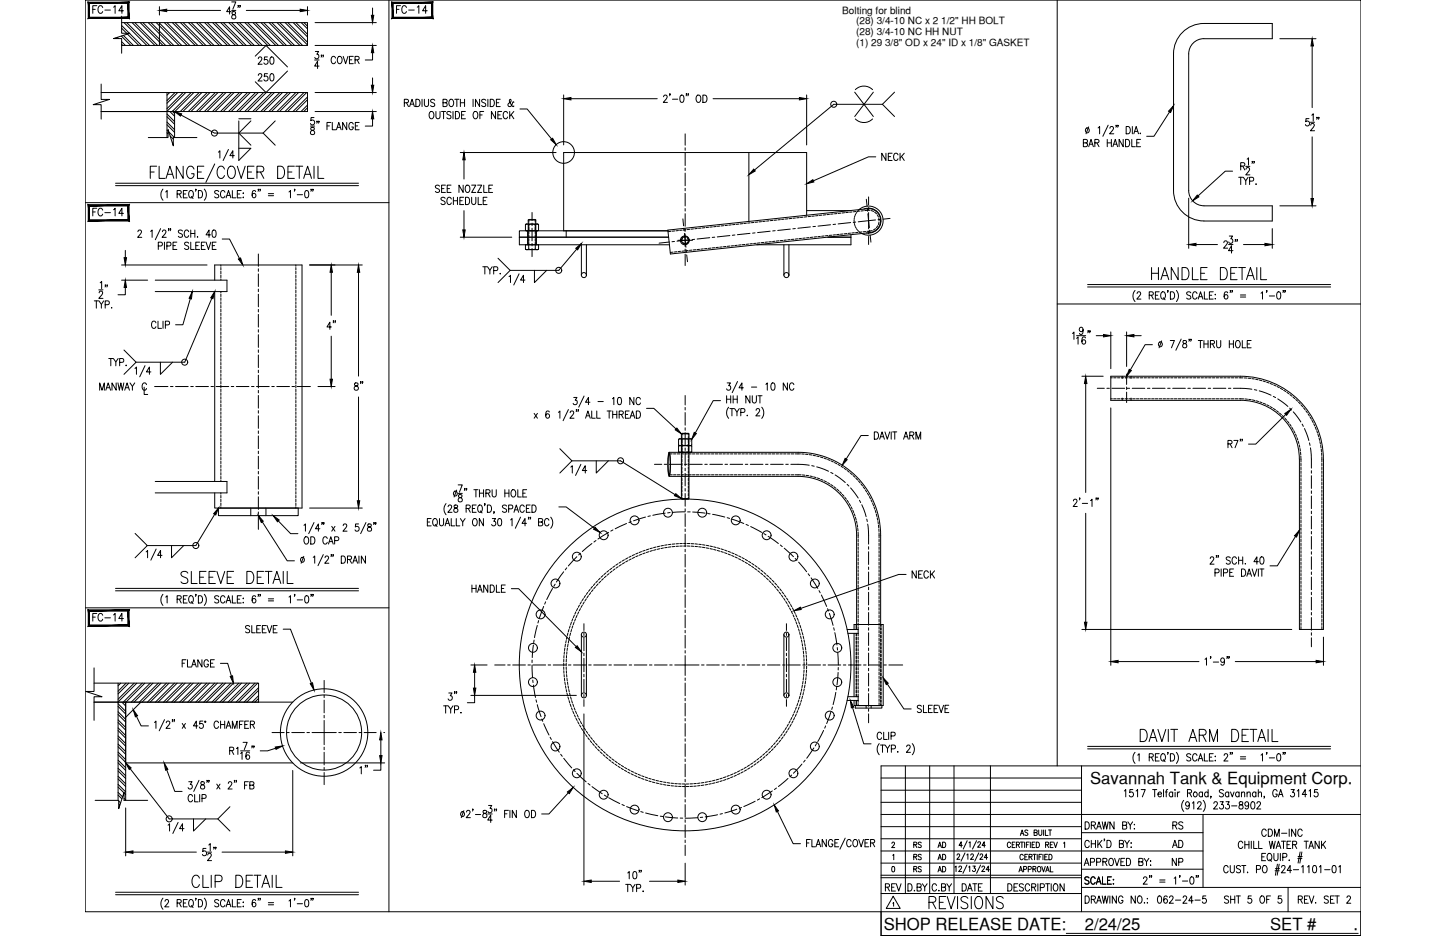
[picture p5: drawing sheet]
<svg xmlns="http://www.w3.org/2000/svg" width="432mm" height="279mm" viewBox="0 0 432 279" stroke-linecap="round" stroke-linejoin="round" font-family="sans-serif">
<defs><g id="words">
<g font-size="7.1">
<text x="342.9" y="84.7">HANDLE DETAIL</text>
<text x="53.3" y="175.3">SLEEVE DETAIL</text>
<text x="339.7" y="222.6">DAVIT ARM DETAIL</text>
<text x="56.4" y="266">CLIP DETAIL</text>
<text x="276.6" y="272.3">REVISIONS</text>
</g>
<text font-size="6.2" x="109.7" y="117.8" transform="rotate(-90 109.7 117.8)">8&quot;</text>
<g font-size="5.7">
<text x="26.8" y="5.3">FC-14</text>
<text x="117.5" y="5.3">FC-14</text>
<text x="96.7" y="99.5">4&quot;</text>
<text x="271.6" y="173.9">NECK</text>
<text x="106.5" y="232.1">1&quot;</text>
</g>
<g font-size="5.3">
<text x="76.2" y="20.5">250</text>
<text x="76.2" y="25.4">250</text>
<text x="262.5" y="49">NECK</text>
<text x="26.8" y="65.6">FC-14</text>
<text x="26.8" y="186.6">FC-14</text>
<text x="72.3" y="190.1">SLEEVE</text>
<text x="53.6" y="200.4">FLANGE</text>
<text x="273" y="213.8">SLEEVE</text>
<text x="349.2" y="248.7">RS</text>
<text x="376.1" y="250.8">CDM-INC</text>
<text x="349.2" y="254.4">AD</text>
<text x="349.2" y="259.6">NP</text>
<text x="263.5" y="267.1">REV</text>
<text x="270.2" y="267.1">D.BY</text>
<text x="277.3" y="267.1">C.BY</text>
<text x="286.5" y="267.1">DATE</text>
<text x="344.7" y="270.9">062-24-5</text>
<text x="364.8" y="270.9">SHT 5 OF 5</text>
</g>
<g font-size="5">
<text x="325.5" y="234.1">Savannah Tank &amp; Equipment Corp.</text>
<text x="263.9" y="277.5">SHOP RELEASE DATE:</text>
<text x="323.9" y="277.5">2/24/25</text>
<text x="379.3" y="277.5">SET #</text>
<text x="404.2" y="277.5">.</text>
</g>
<g font-size="4.9">
<text x="272" y="257.9">RS</text>
<text x="272" y="254.4">RS</text>
<text x="279" y="257.9">AD</text>
<text x="279" y="254.4">AD</text>
</g>
<g font-size="4.4">
<text x="272" y="261.4">RS</text>
<text x="279" y="261.4">AD</text>
</g>
<g font-size="3">
<text x="251.5" y="4.1">Bolting for blind</text>
<text x="255.7" y="7.2">(28) 3/4-10 NC x 2 1/2&quot; HH BOLT</text>
<text x="255.7" y="10.4">(28) 3/4-10 NC HH NUT</text>
<text x="255.7" y="13.6">(1) 29 3/8&quot; OD x 24&quot; ID x 1/8&quot; GASKET</text>
</g>
</g></defs>
<!-- layer: 0 -->
<g fill="none" stroke="#000" stroke-width=".3">
<path d="M25.4 0h381v272.2h-381zM116.1 0v272.2M315.7 0v228.6M25.4 60.5h90.7M315.7 90.7h90.7M25.4 181.4h90.7M263.1 232.2h59.9M263.1 235.9h59.9M263.1 239.5h59.9M270.4 228.6v38.1M277.6 228.6v38.1M284.9 228.6v38.1"/>
<path d="M295.8 228.6v38.1M323 228.6v43.6M406.4 228.6h-143.3v43.6M263.1 257.6h59.9M263.1 246.8h59.9M263.1 250.4h59.9M263.1 254h96.1M263.1 243.1h143.3M323 259.5h36.2M323 248.6h36.2M359.2 243.1v21.8M263.1 262h59.9"/>
<path d="M263.1 261.3h59.9M263.1 266.7h59.9M323 264.9h83.4"/>
</g>
<!-- layer: DIM -->
<g fill="none" stroke="#000" stroke-width=".3">
<path d="M36.3 4.8v5.1h2.5l-4.9 1.6h2.4v4.4M47.6 2v2.5M49.8 3.1h16.1M69 3.5h-1.3l.9-1.5v2.2M69.2 .6h1.2l-.9 2.2M69.2 3.1h1.2M69.4 3.6v.6a.79 .79 0 0 1 .9 .5 .79 .79 0 0 1-.3 1 .7 .7 0 0 1-.9-.8 .7 .7 0 0 1 1-.6l.2-.5a.64 .64 0 0 0-.9-.2zM71.2 1.7h-.2h.2l-.2 .5M71.7 1.7h-.1h.1l-.1 .5M73.6 3.1h16M76.2 16.8l3.2-3.2 6.5 6.4M91.8 2v2.5"/>
<path d="M94 17.9h1.3M94.1 6.8h18.3M94.1 13.6h18.3M94.2 15.4h.9l-.5 .8a.66 .66 0 0 1 .6 1 .66 .66 0 0 1-1.2-.1M95.3 19.7h-1.3l.8-1.4v2.1M96.1 16.5h-.2h.2l-.2 .5M96.6 16.5h-.2h.2l-.2 .5M100.2 17.3a.68 .68 0 0 0-.8-.5 .68 .68 0 0 0-.5 .9v.5a.67 .67 0 0 0 .5 .8 .67 .67 0 0 0 .8-.5M101.1 16.9l.2-.1a1.11 1.11 0 0 1 .9 1.1 1.11 1.11 0 0 1-.9 1.1 1.38 1.38 0 0 1-.2-2.1zM102.5 16.8l.7 2.2 .7-2.2M104.4 17.9h.7M105.5 16.8h-1.1v2.2h1.1"/>
<path d="M106 17.9l1.1-.1 .1-.8-1.2-.2v2.2M106.6 17.9l.7 1.1M111.3 15.7v2.2h-2.2M111.3 2.4v2.2M382.2 11.6h10.8M391.8 13.7v18.4M30.2 25.1v4.6h2.5l-4.9 1.5h2.4v4.4M54.1 34.3l10 5.4h14.5M71.3 36.1v11.8l3.6-3.6h-3.6M71.3 35.5h3.6M74.9 36.1l-3.6 3.6 3.6 3.6M78.6 39.7l3.6 3.6"/>
<path d="M82.2 36.1l-3.6 3.6M85.9 21.2l-6.5 6.4-3.2-3.2M92.7 37.6h1.3M92.9 38.1v.6a.86 .86 0 0 1 .9 .4 .86 .86 0 0 1 0 1l-.3 .1a.7 .7 0 0 1-.8-.7 .7 .7 0 0 1 .9-.7l.3-.3-.1-.4zM93.8 35.1h-.9l-.1 .9a.69 .69 0 0 1 1 0 .69 .69 0 0 1-.1 1.1 .69 .69 0 0 1-1-.2M94.1 27.6h18.3M94.1 33.3h18.3M94.7 36.2h-.1h.1l-.1 .6M95.3 36.2h-.2h.2l-.2 .6M97.6 37.6h.8M98.8 36.6h-1.2v2.1M99.2 36.6v2.1h1.1"/>
<path d="M100.5 38.7l.7-2.1 .7 2.1M100.7 38h.9M103.5 36.6v2.1l-1.2-2.1v2.1M105.5 37.1a.68 .68 0 0 0-.8-.5 .68 .68 0 0 0-.5 .8v.5a.68 .68 0 0 0 .6 .9 .68 .68 0 0 0 .7-.9h-.4M106.1 37.6h.7M107.3 36.6h-1.2v2.1h1.2M111.3 35.5v2.1h-2.2M111.3 23.3v2.1M120.7 30.7l1.1-.1 .1-.8-1.2-.2v2.2M121.4 30.7l.6 1.1M122.3 31.8l.7-2.2 .7 2.2M122.6 31.1h.9"/>
<path d="M124.2 29.6a1.1 1.1 0 0 1 1.2 1.1 1.1 1.1 0 0 1-1.2 1.1zM126 29.6v2.2M126.7 29.6v1.6l.6 .6 .6-.3 .1-1.9M128.3 33.6l.4-.3a1.11 1.11 0 0 1 .9 1.1 1.11 1.11 0 0 1-.9 1.1l-.6-.9zM129.8 30a.61 .61 0 0 0-.8-.4 .61 .61 0 0 0-.3 .8l.9 .5 .2 .6a.73 .73 0 0 1-1.2 0M130.2 33.3v1.5a.61 .61 0 0 0 .6 .7 .61 .61 0 0 0 .6-.7v-1.5M131.8 33.3h1.3M132.3 30.7l1.1-.1v-.8l-1.1-.2v2.2l1.1-.2 .1-.5-.4-.4M132.5 33.3v2.2M134.4 29.7l.2-.1a1.11 1.11 0 0 1 .9 1.1 1.11 1.11 0 0 1-.9 1.1 1.38 1.38 0 0 1-.2-2.1zM134.7 33.6l-.5-.3-.8 .3 .2 .5 1 .5 .1 .5a.73 .73 0 0 1-1.3 0M135.3 33.3v2.2"/>
<path d="M135.8 29.6h1.3M136 33.3a1.1 1.1 0 0 1 1.3 1.1 1.1 1.1 0 0 1-1.3 1.1zM136.4 29.6v2.2M137.5 29.6v2.2M137.5 30.7h1.2M137.8 34.3h.7M138.7 29.6v2.2M139 33.3h-1.2v2.2h1.2M141.3 29.6v2.2M141.6 33.4l.2-.1a1.11 1.11 0 0 1 .9 1.1 1.11 1.11 0 0 1-.9 1.1 1.39 1.39 0 0 1-.2-2.1zM143.2 29.6v2.2l-1.2-2.2v2.2M143.3 34.3h.7"/>
<path d="M144.4 33.3h-1.1v2.2M145.1 30a.65 .65 0 0 0-.7-.4 .65 .65 0 0 0-.6 .6l.2 .3 .9 .4 .2 .6a.72 .72 0 0 1-1.3 0M145.7 29.6v2.2M146.4 29.6a1.1 1.1 0 0 1 1.2 1.1 1.1 1.1 0 0 1-1.2 1.1zM148 33.3v2.2l-1.3-2.2v2.2M148.2 30.7h.7M148.7 34.3h.7M149.4 29.6h-1.2v2.2h1.2M149.8 33.3h-1.1v2.2h1.1M151.6 33.8a.68 .68 0 0 0-.8-.5 .68 .68 0 0 0-.5 .8v.5a.68 .68 0 0 0 .5 .8 .68 .68 0 0 0 .8-.5M152.2 33.3v2.2M152.6 34.2l.8 1.3"/>
<path d="M153.4 30.6l-.2-.1-.5 1-.3 .3h-.4l-.3-.4 .1-.4 .8-.8-.2-.6-.3 .4 .3 .8 .6 .9 .4 .1v-.2M153.4 33.3l-1.2 1.4M155.3 32.5h2.1l7.3 9M168.3 28.3v15M170.5 29.5h25.8M198.2 28.9l.3-.5h.4l.3 .4-.2 .7-.9 1.1h1.2M200.1 28.1h-.2h.2l-.2 .5M200.8 29.6h1.6M203.3 28.5l.4-.1a1.37 1.37 0 0 1 0 2.2h-.2a1.54 1.54 0 0 1-.2-2.1zM205 28.1h-.1h.1l-.1 .5M205.6 28.1h-.2h.2l-.2 .5M208.2 28.5l.2-.1a1.11 1.11 0 0 1 .9 1.1 1.11 1.11 0 0 1-.9 1.1 1.39 1.39 0 0 1-.2-2.1z"/>
<path d="M209.9 28.4a1.1 1.1 0 0 1 1.2 1.1 1.1 1.1 0 0 1-1.2 1.1zM212.9 29.5h25.8M240.9 28.3v15M255.2 27.5l5.6 7.3M255.4 26.8a3.6 3.6 0 0 1 5.2 0M255.4 35.5a3.6 3.6 0 0 0 5.2 0M260.8 27.5l-5.6 7.3M263.5 31.1h-14.5l-23.7 19.7M263.5 31.1l3.6 3.7M267.1 27.5l-3.6 3.6M325.1 37.9l-.8 2M327.9 38.2l.5-.4v2.1"/>
<path d="M330.9 37.4l-1.6 3.3M331.4 38.3l.4-.5h.3l.4 .4-.3 .7-.9 1h1.3M333.4 37.5h-.2h.2l-.2 .5M333.9 37.5h-.2h.2l-.2 .5M336.3 37.8a1.1 1.1 0 0 1 1.3 1.1 1.1 1.1 0 0 1-1.3 1zM338.1 37.8v2.1M338.6 39.9l.7-2.1 .7 2.1M338.8 39.2h.9M340.4 39.8h.2zM349.3 33.4l-4.7 7.3h-2.2M390.9 35.4h-.9l-.1 .9a.67 .67 0 0 1 1 .1 .67 .67 0 0 1-.1 .9 .67 .67 0 0 1-1-.1M391.3 36.5h1.3"/>
<path d="M391.4 37.4l.4-.5h.3l.4 .4-.3 .7-.9 1h1.3M391.7 34.4l.5-.4v2.1M393.3 35.1h-.1h.1l-.1 .5M393.9 35.1h-.2h.2l-.2 .5M34.5 55.4h72.6M34.5 54.7h72.6M44.3 41.1h5.9v-2.4l1.6 4.8v-2.4h7M44.9 51.4h1.1M46.8 49.6h-1.9v3.7M47.5 49.6v3.7h1.8M48.7 56.5a2.53 2.53 0 0 0 0 3.3M49.5 57.3l.4-.4v2.2"/>
<path d="M49.6 53.3l1.1-3.7 1.2 3.7M50 52h1.5M52.9 57.9l1.1-.1v-.7l-1.1-.2v2.2M53.5 57.9l.6 1.2M54.7 49.6v3.7l-2.1-3.7v3.7M54.8 57.9h.7M55.9 56.9h-1.1v2.2h1.1M56.7 57l.2-.1a1.11 1.11 0 0 1 .9 1.1 1.11 1.11 0 0 1-.9 1.1 1.43 1.43 0 0 1-.2-2.1zM57.1 58.6l.6 .7M57.9 50.5a1.03 1.03 0 0 0-1-.9 1.03 1.03 0 0 0-1 .9 2.21 2.21 0 0 0 .7 2.8 1.14 1.14 0 0 0 1.3-1.4h-.7M58.5 56.6h-.1h.1l-.1 .5M59 51.4h1.1"/>
<path d="M59.2 56.9a1.1 1.1 0 0 1 1.3 1.1 1.1 1.1 0 0 1-1.3 1.1zM60.9 49.6h-1.9v3.7h1.9M61 56.5a2.53 2.53 0 0 1 0 3.3M64.1 48.9l-2.6 5.6M65.2 45.4l.5-.4v2.2M65.3 57.2a.61 .61 0 0 0-.7-.3 .61 .61 0 0 0-.4 .7l1 .5 .1 .6a.73 .73 0 0 1-1.2 0M67 50.5a1.03 1.03 0 0 0-1-.9 1.03 1.03 0 0 0-1 .9 2.21 2.21 0 0 0 .7 2.8 1.13 1.13 0 0 0 1.3-.9M67.2 57.4a.69 .69 0 0 0-.8-.5 .69 .69 0 0 0-.6 .8v.5a.68 .68 0 0 0 .6 .9 .68 .68 0 0 0 .8-.6M67.5 59.1l.7-2.2 .7 2.2M67.8 58.3h.9M68.2 44.6l-1.6 3.3M68.5 49.8l.3-.2a1.62 1.62 0 0 1 1.5 2.3l-.2 .5a1.03 1.03 0 0 1-1 .9 1.03 1.03 0 0 1-1-.9 2.48 2.48 0 0 1 .4-2.6z"/>
<path d="M69.4 56.9v2.2h1M70 46.5h-1.4l.9-1.5v2.2M70.9 49.6l1.1 3.7 1.2-3.7M70.9 57.9h.7M72 56.9h-1.1v2.2h1.1M72.6 57.6v.2zM72.6 58.8v.3zM73.9 51.4h1.2M75.9 49.6h-2v3.7h2M76.3 57.2l-.5-.3a1.25 1.25 0 0 0 .1 2.2 .63 .63 0 0 0 .5-1 .63 .63 0 0 0-1-.1l-.1 .3M76.7 51.4h1.4a.88 .88 0 0 0 .7-.9 .88 .88 0 0 0-.7-.9h-1.4v3.7M77.2 56.6h-.2h.2l-.2 .5"/>
<path d="M77.7 56.6h-.1h.1l-.1 .5M77.8 51.4l1 1.9M80.1 57.8h1.6M80.1 58.4h1.6M82.9 49.6h1a2.07 2.07 0 0 1 0 3.7h-1zM86 51.4h1.2M86.3 57.3l.4-.4v2.2M87.9 49.6h-1.9v3.7h1.9M88.1 56.6h-.2h.2l-.2 .5M88.3 49.6h2.1M88.8 58.1h1.5M89.4 49.6v3.7"/>
<path d="M90.7 53.3l1.2-3.7 1.1 3.7M91.1 52h1.5M91.2 57l.5-.1a1.37 1.37 0 0 1 0 2.2h-.2a1.56 1.56 0 0 1-.3-2.1zM93 56.6h-.2h.2l-.2 .5M93.5 56.6h-.2h.2l-.2 .5M93.8 49.6v3.7M95 49.6v3.7h1.7M131.3 55.6a.67 .67 0 0 0-.7-.4 .67 .67 0 0 0-.6 .6l.2 .3 .9 .4 .2 .6a.74 .74 0 0 1-1.3 0M131.9 56.3h.7M132.9 59.2a.67 .67 0 0 0-.7-.3 .67 .67 0 0 0-.5 .5l1 .7 .2 .6a.74 .74 0 0 1-1.2 0M133 55.3h-1.1v2.1h1.1M133.5 56.3h.7"/>
<path d="M134.7 55.3h-1.2v2.1h1.2M134.8 59.4a.67 .67 0 0 0-.8-.5 .67 .67 0 0 0-.5 .8v.5a.68 .68 0 0 0 .5 .9 .68 .68 0 0 0 .8-.5M135.4 58.9v2.2M135.4 59.9h1.2M136.6 58.9v2.2M137.3 59.9h.7M137.4 45.5h28.7M138.3 55.3v2.1l-1.2-2.1v2.1M138.5 58.9h-1.2v2.2h1.2M138.6 47.7v5.7M139 58.9a1.1 1.1 0 0 1 1.3 1.1 1.1 1.1 0 0 1-1.3 1.1zM139.3 55.4a.71 .71 0 0 1 .7 0 .71 .71 0 0 1 .3 .7v.5a.71 .71 0 0 1-.7 .9 .71 .71 0 0 1-.7-.9z"/>
<path d="M140.8 55.3h1.3l-1.3 2.1h1.3M140.8 58.9v1.6l.6 .6 .4-.1 .3-.5v-1.6M142.6 55.3h1.2l-1.2 2.1h1.2M142.8 58.9v2.2h1M144.3 59.9h.7M144.5 55.3v2.1h1M145.4 58.9h-1.1v2.2h1.1M146 56.3h.7M147.1 55.3h-1.1v2.1h1.1M261.5 46.8h-2.2l-16.4 7.2M323.5 42.7l1.1-.2 .1-.7-1.2-.2v2.2l1.2-.2v-.5l-.4-.4M325.1 43.8l.7-2.2 .7 2.2"/>
<path d="M325.4 43.1h.8M326.9 42.7l1.1-.2 .2-.3-.1-.4-1.2-.2v2.2M327.6 42.7l.6 1.1M330.6 41.6v2.2M330.6 42.7h1.3M331.9 41.6v2.2M332.3 43.8l.7-2.2 .7 2.2M332.6 43.1h.9M335.4 41.6v2.2l-1.2-2.2v2.2M336.1 41.6a1.1 1.1 0 0 1 1.3 1.1 1.1 1.1 0 0 1-1.3 1.1zM338 41.6v2.2h1M339.4 42.7h.8"/>
<path d="M340.6 41.6h-1.2v2.2h1.2M355 59.2v14.9M368.1 51.1h-2.2l-8.1 7.4M369.9 52.9h1.2M370.5 49.6l1.1-.1v-.7l-1.1-.2v2.1M370.5 52.9v2.2M371.1 49.6l.6 1.1M371.3 52.9l.7 1.1v1.1M372 49.7h1.2M372.1 50.5l.3-.5 .6 .1 .1 .3-.2 .8-.9 1h1.2M372.4 47.5l.4-.4v2.2M372.7 52.9l-.7 1.1"/>
<path d="M373.1 54.1l1.1-.1 .2-.4-.2-.6-1.1-.1v2.2M374 48.3h-.2h.2l-.2 .5M374.6 48.3h-.2h.2l-.2 .5M375.1 54.9v.2zM391.8 40.9v18.4M36.3 79.1h25.5M37.4 74.7v2.2M41.2 69.2l.3-.5h.4l.3 .4-.2 .7-.9 1h1.2M45 69.1l.4-.4v2.1M47.3 73.4l1-.1 .2-.3-.2-.6-1-.1v2.2M48 68.2l-1.6 3.4M48.5 69.2l.4-.5h.3l.4 .4-.3 .7-.9 1h1.2"/>
<path d="M49.1 72.3v2.2M49.8 73.4l1.1-.1 .2-.3-.2-.6-1.1-.1v2.2M50.4 68.3h-.1h.1l-.1 .6M51 68.3h-.2h.2l-.2 .6M51.7 73.3h.7M52.8 72.3h-1.1v2.2h1.1M54.5 69l-.4-.3-.8 .3 .1 .5 1 .5 .1 .5a.72 .72 0 0 1-1.2 0M56.3 69.2a.69 .69 0 0 0-.8-.5 .69 .69 0 0 0-.5 .8v.5a.69 .69 0 0 0 .5 .8 .69 .69 0 0 0 .8-.5M56.3 72.6a.65 .65 0 0 0-.6-.3 .65 .65 0 0 0-.6 .5l.2 .3 .9 .4 .1 .6a.73 .73 0 0 1-1.2 0M57 72.3v2.2h1M57 68.7v2.1M57 69.7h1.2"/>
<path d="M58.2 68.7v2.1M58.5 73.3h.7M59 70.6v.2zM59.6 72.3h-1.1v2.2h1.1M60.1 73.3h.7M61.3 72.3h-1.2v2.2h1.2M61.5 72.3l.8 2.2 .6-2.2M62.9 70.1h-1.4l.9-1.4v2.1M63.4 73.3h.7M63.6 68.8a.57 .57 0 0 1 .9 .3v.5a.94 .94 0 0 1-.7 1.2 1.56 1.56 0 0 1-.2-2zM64.5 72.3h-1.1v2.2h1.1M66.4 71.4h2.1l3 5.8"/>
<path d="M92.5 79.1h15.7M137.4 70.8h15.4M138.6 62.9v5.7M144.2 79.6h1.2M144.8 79.6v2.2M145.6 79.6l.7 1.1v1.1M147 79.6l-.7 1.1M148.7 77.1l3.6 3.6M172.2 74.4l-5.3 6.3h-14.6l-3.6 3.6M357.1 73h6.5M365.5 72.4l.3-.5h.4l.3 .4-.3 .7-.8 1.1h1.2M366.9 73h1.3"/>
<path d="M367.1 70.5h1l-.6 .8a.66 .66 0 0 1 .6 1 .66 .66 0 0 1-1.2-.1M368.2 74.8h-1.3l.8-1.4v2.1M369 71.6h-.2h.2l-.2 .5M369.5 71.6h-.2h.2l-.2 .5M371.3 73h6.4M379.9 68.2v5.9M382.2 61.4h10.8M28.2 89.8h1.2M28.8 89.8v2.2M29.5 86.5h1.3M29.5 89.8l.8 1v1.2M29.6 87.4l.4-.5 .5 .1 .1 .3-.2 .7-.9 1.1h1.3"/>
<path d="M29.9 84.4l.5-.4v2.2M31 89.8l-.7 1M31.4 91l1.1-.2 .1-.8-1.2-.2v2.2M31.5 85.1h-.1h.1l-.1 .6M32.1 85.1h-.2h.2l-.2 .6M33.3 91.8v.2zM36.3 83.6h7.8M37.4 85.8v2.2h-2.2M46.6 96.4a.68 .68 0 0 0-.8-.5 .68 .68 0 0 0-.5 .8v.5a.68 .68 0 0 0 .5 .8 .68 .68 0 0 0 .8-.5M47.2 95.9v2.1h1M48.7 95.9v2.1M49.4 97l1-.1 .2-.3-.1-.5-1.1-.2v2.1"/>
<path d="M56.8 89.1l-2.2 7.8h-2.2M63.2 89l-8 19.1h-14.6M98.9 81.3v12.8M107.1 81.3v31M147.4 80.8l1.1-.1 .2-.4-.2-.6-1.1-.1v2.2M149.4 81.6v.2zM152 82.6l.4-.4v2.1M155 81.7l-1.6 3.4M156.8 83.6h-1.4l.9-1.4v2.1M159.6 80.7v3.6l3.6-3.6M320.3 99.5l.4-.4v2.2M323.4 98.4a.61 .61 0 0 1-.8 .6 .61 .61 0 0 1-.2-1l.4-.3a1.19 1.19 0 0 1 .7 1.1 1.19 1.19 0 0 1-.8 1l-.3-.3"/>
<path d="M324.8 85.7h72.5M324.8 84.9h72.5M325 98.8h-.2h.2l-.2 .5M325.5 98.8h-.1h.1l-.1 .5M331.7 99.1v10.9M336.4 99.1v10.3M338.9 86.7a2.53 2.53 0 0 0 0 3.3M339.6 87.6l.3-.5 .5 .1 .2 .3-.3 .7-.8 1.1h1.2M343.2 88.1h1l.1-.8-1.1-.2v2.2M343.8 88.1l.6 1.2M345 88.1h.7M346.2 87.1h-1.2v2.2h1.2"/>
<path d="M347 87.2a1.02 1.02 0 0 1 1.1 .6 1.02 1.02 0 0 1-.3 1.2l-.3 .3a1.16 1.16 0 0 1-1-.9 1.16 1.16 0 0 1 .5-1.2zM347.4 88.9l.5 .6M348.8 86.8h-.2h.2l-.2 .5M349.5 87.1a1.1 1.1 0 0 1 1.3 1.1 1.1 1.1 0 0 1-1.3 1.1zM351.3 86.7a2.53 2.53 0 0 1 0 3.3M355.6 87.4a.67 .67 0 0 0-.7-.3 .67 .67 0 0 0-.5 .5l1.2 1.1v.3l-.4 .3-.8-.3M357.4 87.6a.68 .68 0 0 0-.8-.5 .68 .68 0 0 0-.5 .8v.6a.68 .68 0 0 0 .5 .8 .68 .68 0 0 0 .8-.5M357.8 89.3l.7-2.2 .7 2.2M358.1 88.6h.8M359.6 87.1v2.2h1.1M361.1 88.1h.7M362.3 87.1h-1.2v2.2h1.2"/>
<path d="M362.8 89.2h.2zM362.9 87.8v.3zM366.6 87.4l-.5-.3a1.25 1.25 0 0 0 .1 2.2 .63 .63 0 0 0 .5-.9 .63 .63 0 0 0-1.1-.2l-.1 .4M367.5 86.8h-.2h.2l-.2 .5M368 86.8h-.2h.2l-.2 .5M370.4 88.1h1.6M370.4 88.7h1.6M376.6 87.5l.4-.4v2.2M378.3 86.8h-.2h.2l-.2 .5M379 88.3h1.6M381.5 87.2l.4-.1a1.38 1.38 0 0 1 0 2.2h-.1a1.53 1.53 0 0 1-.3-2.1zM383.3 86.8h-.2h.2l-.2 .5"/>
<path d="M383.8 86.8h-.2h.2l-.2 .5M29.8 116.5v-2.2l.7 2.2 .7-2.2v2.2M31.6 116.5l.7-2.2 .7 2.2M31.9 115.7h.8M32.5 107h1.2M33.1 107v2.2M33.9 107l.7 1.1v1.1M34.7 114.3v2.2l-1.3-2.2v2.2M35.2 114.3l.4 2.2 .5-2.2 .4 2.2 .5-2.2M35.3 107l-.7 1.1M35.7 108.2l1.1-.1 .2-.3-.2-.7-1.1-.1v2.2M37 104.5l3.6 3.6-3.6 3.6"/>
<path d="M37.2 116.5l.8-2.2 .7 2.2M37.5 115.7h.9M37.6 109.1h.2zM38.8 114.3l.7 1v1.2M40.2 114.3l-.7 1M40.3 110l.4-.4v2.1M43.1 115.6v2.2h1M43.3 109.2l-1.6 3.3M43.8 114.8a.68 .68 0 0 0-.9-.5 .68 .68 0 0 0-.5 .8v.5a.68 .68 0 0 0 .5 .9 .68 .68 0 0 0 .9-.5M45.1 111h-1.4l.9-1.4v2.1M47.9 108.1v3.6l3.6-3.6M95 115.4h5.1"/>
<path d="M98.9 100.4v12.8M107.1 118.5v31M171.3 118.6h1l-.5 .9a.66 .66 0 0 1 .5 1 .66 .66 0 0 1-1.1-.1M174.4 118.2l-1.6 3.3M178.6 119.9h1.5M182.9 119l.4-.4v2.2M184.6 118.7l.5-.1a1.35 1.35 0 0 1 0 2.2h-.2a1.53 1.53 0 0 1-.3-2.1zM189.3 118.6v2.2l-1.2-2.2v2.2M191.2 119.1a.68 .68 0 0 0-.8-.5 .68 .68 0 0 0-.5 .9v.5a.68 .68 0 0 0 .5 .8 .68 .68 0 0 0 .8-.5M215.2 119.6h-2.2l-5.4 9.6M217 118.1v2.2M217 119.2h1.2"/>
<path d="M217.1 114.3h1l-.5 .8a.66 .66 0 0 1 .5 1 .66 .66 0 0 1-1.1 0M218.2 118.1v2.2M218.9 119.2h1.3M218.9 118.1v2.2M220.2 118.1v2.2M220.2 113.9l-1.5 3.3M222 115.8h-1.3l.9-1.5v2.2M223.9 118.1v2.2l-1.2-2.2v2.2M224.4 115.5h1.6M224.6 118.1v1.6l.6 .6 .6-.3 .1-1.9M226.3 118.1h1.3M226.9 118.1v2.2"/>
<path d="M228.7 114.7l.4-.4v2.2M230.5 114.4l.4-.1a1.37 1.37 0 0 1 0 2.2h-.2a1.53 1.53 0 0 1-.2-2.1zM235.1 114.3v2.2l-1.2-2.2v2.2M237.1 114.8a.67 .67 0 0 0-.8-.5 .67 .67 0 0 0-.5 .8v.6a.67 .67 0 0 0 .5 .8 .67 .67 0 0 0 .8-.5M321.5 101l.4-.4v2.1M321.5 100.2h2.7M323.1 112.3h6.3M324.1 100.9l-.5-.3a1.25 1.25 0 0 0 .1 2.1 .63 .63 0 0 0 .5-.9 .63 .63 0 0 0-1-.1l-.1 .3M324.2 114.5v32.5M327.3 100.2h2.2M338.6 100.2h2.2M344.1 102.9h-2.2l-4.4 7.5"/>
<path d="M346.9 101.7l-.8 2.1M349.5 101.6h1.2l-.9 2.2M352.7 101.2l-1.6 3.3M353.3 101.7v.7a.88 .88 0 0 1 .9 .3 .88 .88 0 0 1 0 1 .7 .7 0 0 1-1.1-.5 .7 .7 0 0 1 .9-.7l.3-.5a.64 .64 0 0 0-1-.3zM355.2 101.3h-.2h.2l-.2 .6M355.7 101.3h-.2h.2l-.2 .6M357.8 101.6h1.3M358.5 101.6v2.2M359.5 101.6v2.2M359.5 102.7h1.2M360.7 101.6v2.2M361.4 102.7l1.1-.1 .1-.7-1.2-.3v2.2"/>
<path d="M362.1 102.7l.6 1.1M363.3 101.6v1.6l.5 .6 .6-.3 .1-1.9M367.1 102.7h1.2M367.1 101.6v2.2M368.3 101.6v2.2M369.3 101.7l.2-.1a1.11 1.11 0 0 1 .9 1.1 1.11 1.11 0 0 1-.9 1.1 1.38 1.38 0 0 1-.2-2.1zM371 101.6v2.2h1M372.4 102.7h.8M373.6 101.6h-1.2v2.2h1.2M159.5 123.4l1 1.4M160.5 123.4l-1 1.4M164 123l-.1-.2a.59 .59 0 0 0-.9 .3v1.4a.58 .58 0 0 0 1 .1 .58 .58 0 0 0-.2-.9 .58 .58 0 0 0-.8 .4"/>
<path d="M166.8 123.1l.4-.4v2.1M167.2 133.9l3.6 3.7-3.6 3.6M169.7 122.3l-1.6 3.3M170.3 123.2l.3-.5 .6 .1 .1 .3-.2 .7-.9 1h1.2M170.5 139.4l.4-.4v2.2M170.8 137.6h14.5l16.3 10.1M172.2 122.4h-.2h.2l-.2 .5M172.7 122.4h-.1h.1l-.1 .5M173.5 138.6l-1.6 3.3M174.9 124.8l.7-2.1 .7 2.1M175.1 124.1h.9M176.2 120.1h-1.3l.8-1.5v2.2"/>
<path d="M176.7 122.7v2.1h1.1M178.1 137.6v3.6l3.6-3.6M178.2 122.7v2.1h1.1M181.3 122.7h1.2M181.9 122.7v2.1M183 122.7v2.1M183 123.7h1.2M184.2 122.7v2.1M184.9 123.7l1-.1 .2-.3-.2-.5-1-.1v2.1M185.5 123.7l.6 1.1M186.8 123.7h.7M187.9 122.7h-1.1v2.1h1.1"/>
<path d="M188.2 124.8l.7-2.1 .7 2.1M188.4 124.1h.9M190 122.7a1.09 1.09 0 0 1 1.3 1.1 1.09 1.09 0 0 1-1.3 1zM193.1 121.9h2.1l6.7 6.1M217.6 121.6a2.53 2.53 0 0 0 0 3.3M218 122h1.2M218.6 122v2.1M219.4 122l.7 1v1.1M220.8 122l-.7 1M221.2 123.1l1.1-.1 .1-.3-.1-.6-1.1-.1v2.1M223.1 124h.1zM225.8 122.5l.3-.5h.4l.3 .4-.2 .7-.9 1h1.2"/>
<path d="M227.5 121.6a2.53 2.53 0 0 1 0 3.3M259.3 130h-2.2l-4.4 7M261.1 128.9a1.1 1.1 0 0 1 1.3 1.1 1.1 1.1 0 0 1-1.3 1.1zM262.7 131.1l.7-2.2 .7 2.2M263 130.4h.8M264.3 128.9l.7 2.2 .7-2.2M266.1 128.9v2.2M266.6 128.9h1.2M267.2 128.9v2.2M269.8 131.1l.7-2.2 .7 2.2M270.1 130.4h.9M271.7 130l1-.1 .1-.8-1.1-.2v2.2"/>
<path d="M272.3 130l.6 1.1M273.5 131.1v-2.2l.7 2.2 .7-2.2v2.2M331.7 121.8v76.8M366.7 132.5l1-.1 .1-.7-1.1-.2v2.1M367.3 132.5l.6 1.1M368.4 131.5h1.3l-.9 2.1M370.5 131.2h-.2h.2l-.2 .5M371 131.2h-.2h.2l-.2 .5M383.9 123.7l-8.9 8.9h-2.2M40.3 159.2l3.7 3.7-3.7 3.6M64.1 153.5l-5.6 9.4h-14.5M78.3 155.8l7.5 11.6h2.1"/>
<path d="M83.1 155.5l3.7 3.8h2.2M90.8 156.8l.4-.4v2.2M92.5 151.7h15.7M93.8 156l-1.6 3.3M95.5 157.8h-1.3l.9-1.4v2.2M96.2 156.1h-.1h.1l-.1 .5M96.8 156.1h-.2h.2l-.2 .5M99.1 157.1l.9 1.5M100 157.1l-.9 1.5M102.5 156.9l.2-.4a.61 .61 0 0 1 .8 .2 .61 .61 0 0 1-.2 .8l-.9 1.1h1.2M107.1 156.4h-.9l-.1 .9a.67 .67 0 0 1 1 .1 .67 .67 0 0 1-.1 .9 .67 .67 0 0 1-1-.1M109.3 156l-1.6 3.3"/>
<path d="M109.9 156.5v.6a.86 .86 0 0 1 .9 .4 .86 .86 0 0 1 0 1l-.3 .1a.7 .7 0 0 1-.8-.8 .7 .7 0 0 1 .9-.6l.3-.3-.1-.4zM111.7 156.1h-.1h.1l-.1 .5M112.3 156.1h-.2h.2l-.2 .5M127.6 155.8h.7M128.8 154.8h-1.2v2.2h1.2M129.6 154.9l.1-.1a1.11 1.11 0 0 1 .9 1.1 1.11 1.11 0 0 1-.9 1.1 1.39 1.39 0 0 1-.1-2.1zM130 156.5l.5 .7M131.2 154.8v1.5a.61 .61 0 0 0 .6 .7 .61 .61 0 0 0 .7-.7v-1.5M132.9 157l.7-2.2 .7 2.2M133.2 156.2h.8M133.2 150.3a2.53 2.53 0 0 0 0 3.3M133.8 151.3l.4-.6h.3l.4 .5-.3 .7-.9 1h1.3"/>
<path d="M134.7 154.8v2.2h1.1M135.7 150.9v.6a.86 .86 0 0 1 .9 .3 .86 .86 0 0 1-.1 1 .7 .7 0 0 1-1-.5 .7 .7 0 0 1 .9-.7l.3-.5a.64 .64 0 0 0-1-.2zM136.2 154.8v2.2h1.1M136.4 146.3l-.8 2.1M136.8 144.7h1.2l-.8 2.2M136.8 147.3h1.2M137 147.7v.7a.88 .88 0 0 1 .9 .3 .88 .88 0 0 1 0 1 .71 .71 0 0 1-1.1-.5 .71 .71 0 0 1 .9-.7l.3-.5a.64 .64 0 0 0-1-.3zM137.5 154.8l.7 1v1.2M138.9 145.9h-.2h.2l-.2 .5M138.9 154.8l-.7 1M139.2 151.8l1.1-.1 .1-.3-.1-.4-1.1-.3v2.2M139.4 145.9h-.2h.2l-.2 .5"/>
<path d="M139.8 151.8l.6 1.1M141.1 151.8h.7M141.5 154.9l.1-.1a1.11 1.11 0 0 1 .9 1.1 1.11 1.11 0 0 1-.9 1.1 1.39 1.39 0 0 1-.1-2.1zM141.5 146.2h1.2M142.1 146.2v2.2M142.2 150.7h-1.1v2.2h1.1M143 150.9a.71 .71 0 0 1 .7 0 .71 .71 0 0 1 .3 .7v.5a.71 .71 0 0 1-.7 .8 .71 .71 0 0 1-.7-.8zM143.2 146.2v2.2M143.2 147.2h1.2M143.4 152.5l.6 .6M144.4 154.8v2.2l-1.3-2.2v2.2M144.4 146.2v2.2"/>
<path d="M144.8 150.4h-.1h.1l-.1 .6M145.1 147.2l1.1-.1 .1-.3-.1-.4-1.1-.2v2.2M145.5 150.7a1.1 1.1 0 0 1 1.3 1.1 1.1 1.1 0 0 1-1.3 1.1zM145.7 147.2l.6 1.2M147 146.2v1.5l.5 .7 .6-.4 .1-1.8M147 154.8h1l-.6 .8a.67 .67 0 0 1 .6 1.1 .67 .67 0 0 1-1.2-.2M147.6 152.8h-.2h.2l-.2 .5M148.8 154.9a.57 .57 0 0 1 .9 .3l.1 .5a.94 .94 0 0 1-.7 1.3 1.56 1.56 0 0 1-.3-2.1zM150.7 147.2h1.3M150.7 146.2v2.2M151.3 151.1a.67 .67 0 0 0-.7-.4 .67 .67 0 0 0-.6 .6l1.2 .8 .1 .5a.74 .74 0 0 1-1.3 0M151.9 151.9l1.1-.1 .1-.3-.1-.6-1.1-.2v2.2"/>
<path d="M152 146.2v2.2M152.5 155.2l.4-.4v2.2M153 146.3a1.01 1.01 0 0 1 1.1 .5 1.01 1.01 0 0 1-.3 1.2l-.3 .4a1.16 1.16 0 0 1-1-.9 1.16 1.16 0 0 1 .5-1.2zM153.5 152.9l.7-2.2 .7 2.2M153.7 152.2h.9M154.6 146.2v2.2h1.1M155.4 154.4l-1.5 3.3M156.1 147.2h.7M156.5 151.3a.68 .68 0 0 0-.8-.5 .68 .68 0 0 0-.5 .8v.5a.68 .68 0 0 0 .5 .8 .68 .68 0 0 0 .8-.5M157.2 151.8h.7M157.2 156.2h-1.3l.9-1.4v2.2M157.3 146.2h-1.2v2.2h1.2"/>
<path d="M157.9 154.5h-.1h.1l-.1 .5M158.3 150.7h-1.1v2.2h1.1M158.5 154.5h-.2h.2l-.2 .5M158.9 150.7a1.1 1.1 0 0 1 1.2 1.1 1.1 1.1 0 0 1-1.2 1.1zM160.8 155.8l1.1-.1 .1-.7-1.2-.2v2.2l1.2-.2 .1-.6-.5-.4M163.9 155.3a.68 .68 0 0 0-.8-.5 .68 .68 0 0 0-.5 .8v.5a.68 .68 0 0 0 .5 .9 .68 .68 0 0 0 .8-.6M164.4 154.4a2.53 2.53 0 0 1 0 3.3M166.9 151.3h2.2l8.4 6.4M175.2 140.5h-1.3l.9-1.5v2.2M320.5 149.5l.4-.5h.3l.4 .4-.3 .8-.8 1h1.2M322.5 148.7h-.2h.2l-.2 .5M323.2 150.3h1.6"/>
<path d="M324.2 153.2v32.5M325.6 149.4l.5-.4v2.2M327.4 148.7h-.2h.2l-.2 .5M328 148.7h-.2h.2l-.2 .5M34.5 175.6h72.6M34.5 176.4h72.6M43.6 164.7l.5-.4v2.2M46.6 163.9l-1.6 3.3M48.4 165.8h-1.3l.8-1.5v2.2M48.7 177.4a2.53 2.53 0 0 0 0 3.3M49.5 178.2l.4-.4v2.2M51.2 162.9v3.6l3.7-3.6"/>
<path d="M52.9 178.9l1.1-.1v-.8l-1.1-.2v2.2M53.5 178.9l.6 1.1M54.8 178.9h.7M55.9 177.8h-1.1v2.2h1.1M56.7 177.9l.2-.1a1.11 1.11 0 0 1 .9 1.1 1.11 1.11 0 0 1-.9 1.1 1.43 1.43 0 0 1-.2-2.1zM57.1 179.6l.6 .6M58.5 177.5h-.1h.1l-.1 .5M59.2 177.8a1.1 1.1 0 0 1 1.3 1.1 1.1 1.1 0 0 1-1.3 1.1zM61 177.4a2.53 2.53 0 0 1 0 3.3M65.3 178.1a.61 .61 0 0 0-.7-.3 .61 .61 0 0 0-.4 .7l1 .6 .1 .6a.73 .73 0 0 1-1.2 0M67.2 178.3a.69 .69 0 0 0-.8-.5 .69 .69 0 0 0-.6 .8v.6a.68 .68 0 0 0 .6 .8 .68 .68 0 0 0 .8-.5M67.8 179.3h.9"/>
<path d="M69.4 177.8v2.2h1M70.9 178.9h.7M72 177.8h-1.1v2.2h1.1M72.6 178.5v.3zM72.6 179.8v.2zM76.3 178.1l-.5-.3a1.26 1.26 0 0 0 .1 2.2 .63 .63 0 0 0 .5-.9 .63 .63 0 0 0-1-.1l-.1 .3M77.2 177.5h-.2h.2l-.2 .5M77.7 177.5h-.1h.1l-.1 .5M80.1 178.8h1.6M80.1 179.4h1.6M86.3 178.2l.4-.4v2.2M88.1 177.5h-.2h.2l-.2 .5"/>
<path d="M88.8 179.1h1.5M90.7 166.1l-.8 2M91.1 160.3l.2-.1a1.11 1.11 0 0 1 .9 1.1 1.11 1.11 0 0 1-.9 1.1 1.39 1.39 0 0 1-.2-2.1zM91.2 177.9l.5-.1a1.37 1.37 0 0 1 0 2.2h-.2a1.56 1.56 0 0 1-.3-2.1zM92.8 160.2a1.1 1.1 0 0 1 1.3 1.1 1.1 1.1 0 0 1-1.3 1.1zM93 177.5h-.2h.2l-.2 .5M93.5 177.5h-.2h.2l-.2 .5M93.5 166.4l.5-.4v2.1M96.5 165.5l-1.5 3.4M97.1 166.5l.3-.5h.4l.3 .4-.2 .7-.9 1h1.2M97.7 160.7a.68 .68 0 0 0-.8-.5 .68 .68 0 0 0-.5 .9v.5a.68 .68 0 0 0 .5 .8 .68 .68 0 0 0 .8-.5M98.1 162.4l.7-2.2 .7 2.2"/>
<path d="M98.3 161.7h.9M99 165.7h-.2h.2l-.2 .5M99.5 165.7h-.1h.1l-.1 .5M99.9 161.4l1.1-.1 .2-.3-.2-.7-1.1-.1v2.2M101.9 166a1.09 1.09 0 0 1 1.3 1 1.09 1.09 0 0 1-1.3 1.1zM103.8 167l1-.1 .1-.7-1.1-.2v2.1M104.4 167l.6 1.1M105.3 168.1l.7-2.1 .8 2.1M105.6 167.4h.9M107.2 166v2.1M109.1 166v2.1l-1.2-2.1v2.1M140.9 175.7h1.3"/>
<path d="M140.9 174.6v2.2M142.2 174.6v2.2M142.6 176.8l.7-2.2 .7 2.2M142.9 176.1h.8M145.7 174.6v2.2l-1.3-2.2v2.2M146.4 174.6a1.1 1.1 0 0 1 1.2 1.1 1.1 1.1 0 0 1-1.2 1.1zM148.2 174.6v2.2h1.1M149.7 175.7h.7M150.9 174.6h-1.2v2.2h1.2M152.7 175.7h2.2l17.2 17.3M270.6 171.5h-2.2l-29.3 10.1M361.4 166.7l.4-.5 .5 .1 .2 .3-.3 .8-.9 1h1.2"/>
<path d="M362.8 171l1.1-.1 .1-.3-.1-.7-1.1-.1v2.2M363.3 165.9h-.1h.1l-.1 .5M363.9 165.9h-.2h.2l-.2 .5M364.7 169.8v2.2M365.4 171l1-.1 .2-.3-.2-.7-1-.1v2.2M367.2 170.9h.7M367.4 166.5a.61 .61 0 0 0-.8-.3 .61 .61 0 0 0-.4 .7l1 .6 .2 .6a.73 .73 0 0 1-1.2 0M368.4 169.8h-1.2v2.2h1.2M369.2 166.7a.68 .68 0 0 0-.8-.5 .68 .68 0 0 0-.5 .8v.6a.67 .67 0 0 0 .5 .8 .67 .67 0 0 0 .8-.5M369.9 166.2v2.2M369.9 167.3h1.2M370.7 169.8a1.1 1.1 0 0 1 1.3 1.1 1.1 1.1 0 0 1-1.3 1.1z"/>
<path d="M371.1 166.2v2.2M371.9 168.2v.2zM372.3 172l.7-2.2 .7 2.2M372.6 171.3h.9M373.9 169.8l.7 2.2 .7-2.2M375.8 167.7h-1.4l.9-1.5v2.2M375.8 169.8v2.2M376.2 169.8h1.2M376.5 166.3l.4-.1a1.37 1.37 0 0 1 0 2.2h-.2a1.53 1.53 0 0 1-.2-2.1zM376.8 169.8v2.2M386.9 160.1l-5.5 8.8h-2.2M28.1 199.4v7h-2.5l4.9 1.6h-2.4v7"/>
<path d="M65.8 198h2.2l1.1 3.8M67.5 180l.7-2.2 .7 2.2M84.6 187.8h2.1l6.3 16.1M140.6 198.5h4.9M323.1 187.9h62.6M333.9 197.5h24.1M359.8 196.8l.5-.4v2.2M361.6 196.1h-.2h.2l-.2 .5M362.3 197.6h1.6M365.7 197.1a.61 .61 0 0 1-.9 .6 .61 .61 0 0 1-.2-1l.4-.3a1.2 1.2 0 0 1 .7 1.1 1.2 1.2 0 0 1-.7 1.1l-.4-.4M366.5 196.1h-.1h.1l-.1 .5M367.1 196.1h-.2h.2l-.2 .5"/>
<path d="M368.9 197.5h24.1M395.2 190.2v8.4M40.7 213.8l1.4 2.9h2.2M46.1 215.6l.5-.4v2.2M49.1 214.8l-1.6 3.3M49.7 215.8l.3-.6h.4l.3 .4-.3 .8-.8 1h1.2M51.6 214.9h-.2h.2l-.2 .6M52.1 214.9h-.2h.2l-.2 .6M54.4 216l1 1.4M55.4 216l-1 1.4M59.1 216.7h-1.3l.8-1.5v2.2M60.6 215.2h-.9l-.1 1a.67 .67 0 0 1 1 0 .67 .67 0 0 1-.1 1 .67 .67 0 0 1-1-.2"/>
<path d="M65.3 215.8a.69 .69 0 0 0-.9-.6 .69 .69 0 0 0-.5 .9v.5a.69 .69 0 0 0 .5 .8 .69 .69 0 0 0 .9-.5M65.9 215.2v2.2M65.9 216.3h1.2M67.1 215.2v2.2M67.5 217.4l.7-2.2 .8 2.2M67.8 216.7h.9M69.4 217.4v-2.2l.7 2.2 .7-2.2v2.2M71.5 216.3h.7M72.6 215.2h-1.1v2.2M73.1 216.3h.7M74.2 215.2h-1.1v2.2h1.1M74.8 216.3l1-.1 .2-.3-.1-.4-1.1-.3v2.2"/>
<path d="M75.4 216.3l.6 1.1M114.6 218.7h.3M132.5 210.7h1.2M133.1 210.7v2.2M133.9 210.7l.7 1v1.2M134 206.9h1l-.5 .8a.67 .67 0 0 1 .5 1 .67 .67 0 0 1-1.2-.1M135.3 210.7l-.7 1M135.7 211.8l1.1-.1 .1-.3-.1-.6-1.1-.1v2.2M135.8 206.5h-.1h.1l-.1 .6M136.4 206.5h-.2h.2l-.2 .6M137.6 212.7v.2zM140.6 207.6h31.5"/>
<path d="M141.7 207.6v2.2h-2.1M141.7 200.7v4.7M174.4 213.1v51.1M254.6 211.2l3.3 10.8h2.2M263.2 219.1a.68 .68 0 0 0-.8-.5 .68 .68 0 0 0-.5 .8v.5a.68 .68 0 0 0 .5 .8 .68 .68 0 0 0 .8-.5M263.9 218.6v2.1h1M264.9 204.2l5 7.4h2.2M265.4 218.6v2.1M266.1 219.7l1-.1 .2-.3-.2-.6-1-.1v2.1M28.4 238.9h7.1v2.5l1.5-4.9v2.4h7.1M38.9 229.4l11.6 15.1h14.5l3.7 3.6M49.8 229.8l2.4 6.4h2.2"/>
<path d="M56.4 233.3h.9l-.5 .9a.67 .67 0 0 1 .5 1 .67 .67 0 0 1-1.1-.1M57.5 237.7a.68 .68 0 0 0-.8-.5 .68 .68 0 0 0-.5 .8v.5a.69 .69 0 0 0 .5 .8 .69 .69 0 0 0 .8-.5M58.1 237.2v2.2h1.1M59.4 232.9l-1.6 3.3M59.6 237.2v2.2M60.1 233.4v.7a.8 .8 0 0 1 .9 .4 .8 .8 0 0 1-.3 1 .71 .71 0 0 1-.9-.7 .71 .71 0 0 1 1-.6l.2-.3-.1-.5zM60.3 238.3l1.1-.1 .2-.3-.2-.6-1.1-.1v2.2M61.9 233h-.2h.2l-.2 .6M62.4 233h-.1h.1l-.1 .6M64.7 234.1l1 1.4M65.7 234.1l-1 1.4M68.2 233.9l.3-.6h.4l.3 .5-.2 .7-.9 1h1.2"/>
<path d="M68.6 224.1l1-.1 .1-.8-1.1-.2v2.2M69.2 224.1l.6 1.1M70.1 233h-.2h.2l-.2 .6M70.6 223.5l.4-.5v2.2M70.6 233h-.1h.1l-.1 .6M71.8 224.9l.5-.4v2.2M71.8 224.1h2.8M72.6 221.6h1.2l-.9 2.2M73 234.4h.7M74.2 233.3h-1.2v2.2M74.5 224.8l-.5-.3a1.26 1.26 0 0 0 0 2.2 .63 .63 0 0 0 .6-.9 .63 .63 0 0 0-1.1-.2l-.1 .3M74.6 234.4l1-.1 .2-.7-1.2-.3v2.2l1.2-.2v-.5l-.4-.4"/>
<path d="M75.4 222.7h-.2h.2l-.2 .5M75.9 222.7h-.2h.2l-.2 .5M82.3 223.4l-2.4 .7h-2.2M87.4 230v25.5M89.7 227.7h25.2M113.7 227.7v2.2h-2.2M113.7 220.9v4.7M169.7 236.6l-5.8 6.4h-2.1M262.6 222a2.53 2.53 0 0 0 0 3.3M262.9 222.4h1.2M263.5 222.4v2.2M264.3 222.4l.7 1v1.2"/>
<path d="M265.7 222.4l-.7 1M266.2 223.5l1-.1 .2-.3-.2-.6-1-.1v2.2M268.1 224.4v.2zM270.7 222.9l.4-.5h.4l.3 .4-.3 .7-.8 1.1h1.2M272.4 222a2.47 2.47 0 0 1 0 3.3M324.8 222.8h72.5M324.8 223.5h72.5M338.9 224.6a2.5 2.5 0 0 0 0 3.3M339.7 225.4l.5-.4v2.2M343.2 226l1-.1 .1-.7-1.1-.2v2.2M343.8 226l.6 1.2M345 226h.7"/>
<path d="M346.2 225h-1.2v2.2h1.2M347 225.1l.1-.1a1.11 1.11 0 0 1 1 1.1 1.11 1.11 0 0 1-1 1.1 1.38 1.38 0 0 1-.1-2.1zM347.4 226.8l.5 .6M348.8 224.7h-.2h.2l-.2 .5M349.5 225a1.1 1.1 0 0 1 1.3 1.1 1.1 1.1 0 0 1-1.3 1.1zM351.3 224.6a2.5 2.5 0 0 1 0 3.3M355.6 225.3a.67 .67 0 0 0-.7-.3 .67 .67 0 0 0-.5 .5l1 .7 .2 .6a.74 .74 0 0 1-1.2 0M357.4 225.5a.67 .67 0 0 0-.8-.5 .67 .67 0 0 0-.5 .8v.5a.68 .68 0 0 0 .5 .9 .68 .68 0 0 0 .8-.5M357.8 227.2l.7-2.2 .7 2.2M358.1 226.4h.8M359.6 225v2.2h1.1M361.1 226h.7"/>
<path d="M362.3 225h-1.2v2.2h1.2M362.8 225.8h.2zM362.9 226.9v.3zM365.5 225.5l.4-.5 .5 .1 .2 .3-.2 .7-.9 1.1h1.2M367.5 224.7h-.2h.2l-.2 .5M368 224.7h-.2h.2l-.2 .5M370.4 225.9h1.6M370.4 226.5h1.6M376.6 225.4l.4-.4v2.2M378.3 224.7h-.2h.2l-.2 .5M379 226.2h1.6M381.5 225.1l.4-.1a1.37 1.37 0 0 1 0 2.2h-.1a1.53 1.53 0 0 1-.3-2.1z"/>
<path d="M383.3 224.7h-.2h.2l-.2 .5M383.8 224.7h-.2h.2l-.2 .5M37.5 241.2v14.3M39.7 254.4h18.9M50.2 246.3l.4-.4v2.2M53.2 245.5l-1.6 3.3M54.9 247.4h-1.3l.9-1.5v2.2M57.8 244.5v3.6l3.6-3.6M61.5 253.3h-.9l-.1 .9a.67 .67 0 0 1 1 0 .67 .67 0 0 1-.1 1 .67 .67 0 0 1-.9-.2M62 254.4h1.2M62 255.2l.2-.4 .5-.1 .4 .6-1.1 1.6h1.2M62.3 252.2l.5-.4v2.2"/>
<path d="M64 253h-.2h.2l-.2 .5M64.5 253h-.2h.2l-.2 .5M66.3 254.4h18.9M68.7 240.8l-3.7 3.7M138.5 242l-.8 2.1M139.3 242.4l.2-.4 .5-.1 .4 .6-1.2 1.6h1.3M141.2 241.6h-.1h.1l-.1 .5M142 243.1h1.5M144.3 242v.6a.88 .88 0 0 1 .9 .4 .88 .88 0 0 1 0 1 .7 .7 0 0 1-1.1-.5 .7 .7 0 0 1 .9-.8l.3-.5a.64 .64 0 0 0-1-.2zM145.6 243h1.4M145.9 240.4h1l-.6 .9a.67 .67 0 0 1 .6 1 .67 .67 0 0 1-1.2-.1M147 244.8h-1.4l.9-1.5v2.2"/>
<path d="M147.8 241.6h-.2h.2l-.2 .5M148.3 241.6h-.2h.2l-.2 .5M150.7 242.9h.7M151.8 241.9h-1.1v2.2M152.3 241.9v2.2M154.2 241.9v2.2l-1.2-2.2v2.2M157 242a.71 .71 0 0 1 .8 0 .71 .71 0 0 1 .3 .7v.5a.71 .71 0 0 1-.7 .9 .71 .71 0 0 1-.7-.9zM158.7 241.9a1.1 1.1 0 0 1 1.3 1.1 1.1 1.1 0 0 1-1.3 1.1zM191 259.9h-.2h.2l-.2 .5M191.5 259.9h-.2h.2l-.2 .5M204.6 257.7v6.5M232.2 242.2l4.7 9.6h2.1"/>
<path d="M240.9 251.6h.7M242 250.6h-1.1v2.2M242.4 250.6v2.2h1.1M243.7 252.8l.7-2.2 .7 2.2M243.9 252.1h.9M246.8 250.6v2.2l-1.3-2.2v2.2M248.7 251.1a.67 .67 0 0 0-.8-.5 .67 .67 0 0 0-.5 .8v.5a.68 .68 0 0 0 .6 .9 .68 .68 0 0 0 .7-.9h-.5M249.3 251.6h.7M250.4 250.6h-1.1v2.2h1.1M252.4 250.2l-1.6 3.3M254.1 251.1a.67 .67 0 0 0-.8-.5 .67 .67 0 0 0-.5 .8v.5a.68 .68 0 0 0 .5 .9 .68 .68 0 0 0 .8-.5M255 250.7l.2-.1a1.11 1.11 0 0 1 .9 1.1 1.11 1.11 0 0 1-.9 1.1 1.38 1.38 0 0 1-.2-2.1z"/>
<path d="M256.4 250.6l.8 2.2 .7-2.2M258.3 251.6h.7M259.4 250.6h-1.1v2.2h1.1M260 251.6l1-.1 .1-.7-1.1-.2v2.2M260.6 251.6l.6 1.2M34.5 267.1h72.6M34.5 266.3h72.6M48.7 268.1a2.5 2.5 0 0 0 0 3.3M49.3 269l.3-.5h.4l.3 .4-.2 .8-.9 1h1.2M52.9 269.6l1.1-.1v-.8l-1.1-.2v2.2M53.5 269.6l.6 1.1M54.8 269.6h.7"/>
<path d="M55.9 268.5h-1.1v2.2h1.1M56.7 268.6l.2-.1a1.11 1.11 0 0 1 .9 1.1 1.11 1.11 0 0 1-.9 1.1 1.43 1.43 0 0 1-.2-2.1zM57.1 270.3l.6 .6M58.5 268.2h-.1h.1l-.1 .5M59.2 268.5a1.1 1.1 0 0 1 1.3 1.1 1.1 1.1 0 0 1-1.3 1.1zM61 268.1a2.5 2.5 0 0 1 0 3.3M65.3 268.8a.61 .61 0 0 0-.7-.3 .61 .61 0 0 0-.4 .8l1 .5 .1 .6a.73 .73 0 0 1-1.2 0M67.2 269a.68 .68 0 0 0-.8-.5 .68 .68 0 0 0-.6 .8v.6a.69 .69 0 0 0 .6 .8 .69 .69 0 0 0 .8-.5M67.5 270.7l.7-2.2 .7 2.2M67.8 270h.9M69.4 268.5v2.2h1M70.9 269.6h.7"/>
<path d="M72 268.5h-1.1v2.2h1.1M72.5 269.3h.2zM72.5 270.6h.2zM76.3 268.8l-.5-.3a1.25 1.25 0 0 0 .1 2.2 .62 .62 0 0 0 .6-.6 .62 .62 0 0 0-.5-.6 .62 .62 0 0 0-.7 .5M77.2 268.2h-.2h.2l-.2 .5M77.7 268.2h-.1h.1l-.1 .5M80.1 269.5h1.6M80.1 270.1h1.6M86.3 268.9l.4-.4v2.2M88.1 268.2h-.2h.2l-.2 .5M88.8 269.8h1.5M91.2 268.6l.5-.1a1.37 1.37 0 0 1 0 2.2h-.2a1.56 1.56 0 0 1-.3-2.1z"/>
<path d="M93 268.2h-.2h.2l-.2 .5M93.5 268.2h-.2h.2l-.2 .5M176.6 263.1h8.4M186.8 264h1.3M187.5 260.6l.4-.4v2.1M187.5 264v2.2M188.3 264l.7 1v1.2M189.2 260.3l.5-.1a1.37 1.37 0 0 1 0 2.1h-.2a1.56 1.56 0 0 1-.3-2zM189.7 264l-.7 1M190.1 265.1l1.1-.1 .1-.3-.1-.6-1.1-.1v2.2M192 266v.2zM194 263.1h8.4"/>
<circle cx="64" cy="39.7" r=".9"/>
<circle cx="249" cy="31.1" r=".9"/>
<circle cx="324.7" cy="38.9" r=".68"/>
<circle cx="168.3" cy="45.5" r="3.2"/>
<circle cx="166.8" cy="80.7" r=".9"/>
<circle cx="55.1" cy="108.1" r=".9"/>
<circle cx="346.5" cy="102.7" r=".68"/>
<circle cx="185.3" cy="137.6" r=".9"/>
<circle cx="136" cy="147.3" r=".68"/>
<circle cx="58.5" cy="162.8" r=".9"/>
<circle cx="90.3" cy="167" r=".68"/>
<circle cx="61.3" cy="215.4" r=".19"/>
<circle cx="50.5" cy="244.4" r=".9"/>
<circle cx="138.1" cy="243" r=".67"/>
</g>
<!-- layer: HANDLE -->
<g fill="none" stroke="#000" stroke-width=".3">
<path d="M173.6 73.1v9M175.1 73.1v9M234.1 73.1v9M235.6 73.1v9M359.5 66a9.1 9.1 0 0 1-9.1-9.1v-40.8a9.1 9.1 0 0 1 9.1-9.1h20.4v4.6l-20.4-.1a4.5 4.5 0 0 0-4.5 4.6v40.8a4.5 4.5 0 0 0 4.5 4.5h20.4v4.6h-20.4M173.6 189.4v18.2M175.1 189.4v18.2M234.1 189.4v18.2M235.6 189.4v18.2"/>
<circle cx="174.4" cy="82.1" r=".75"/>
<circle cx="234.8" cy="82.1" r=".75"/>
<circle cx="174.4" cy="189.4" r=".75"/>
<circle cx="234.8" cy="189.4" r=".75"/>
<circle cx="174.4" cy="207.6" r=".75"/>
<circle cx="234.8" cy="207.6" r=".75"/>
</g>
<!-- layer: 212 SCH 40 -->
<g fill="none" stroke="#000" stroke-width=".3">
<path d="M66 79.1v.4M66 79.9v.7M88.3 79.1v.4M88.3 79.9v.7M255.1 65.6v.4M255.1 66.1v.4M255.1 65v.4M255.1 66.7l.1 .4M255.3 64.5l-.1 .4M255.3 67.3l.1 .3M255.5 64l-.1 .3M255.5 67.8l.2 .3"/>
<path d="M255.8 63.5l-.2 .3M255.8 68.3l.2 .3M256.1 68.7l.3 .3M256.1 63l-.2 .3M256.5 69.1l.3 .3M256.5 62.5a4.3 4.3 0 0 1 5.9 .2 4.3 4.3 0 0 1 .4 5.9 4.3 4.3 0 0 1-5.8 .9M256.6 62.6l-.4 .3M258 62.4a3.7 3.7 0 0 1 5.1 3.1 3.7 3.7 0 0 1-4.4 4M64.1 83.6v-4.5h26.1v72.6h-26.1v-4.6M64.1 87v56.7M66 81v.7M66 82.1v.8"/>
<path d="M66 83.2v.4M66 87v.4M66 87.8v.7M66 88.9v.8M66 90.1v.7M66 91.2v.7M66 92.3v.8M66 93.5v.7M66 94.6v.8M66 95.7v.8M66 96.9v.7M66 98v.7"/>
<path d="M66 99.1v.8M88.3 81v.7M88.3 82.1v.8M88.3 83.2v.8M88.3 84.4v.8M88.3 85.5v.8M88.3 86.7v.7M88.3 87.8v.7M88.3 88.9v.8M88.3 90.1v.7M88.3 91.2v.7M88.3 92.3v.8"/>
<path d="M88.3 93.5v.7M88.3 94.6v.8M88.3 95.7v.8M88.3 96.9v.7M88.3 98v.7M88.3 99.1v.8M66 100.3v.7M66 101.4v.8M66 102.5v.8M66 103.7v.7M66 104.8v.8M66 105.9v.8"/>
<path d="M66 107.1v.7M66 108.2v.8M66 109.3v.8M66 110.5v.7M66 111.6v.8M66 112.7v.8M66 113.9v.7M66 115v.8M66 116.1v.8M66 117.3v.7M66 118.4v.8M66 119.5v.8"/>
<path d="M88.3 100.3v.7M88.3 101.4v.8M88.3 102.5v.8M88.3 103.7v.7M88.3 104.8v.8M88.3 105.9v.8M88.3 107.1v.7M88.3 108.2v.8M88.3 109.3v.8M88.3 110.5v.7M88.3 111.6v.8M88.3 112.7v.8"/>
<path d="M88.3 113.9v.7M88.3 115v.8M88.3 116.1v.8M88.3 117.3v.7M88.3 118.4v.8M88.3 119.5v.8M66 120.7v.7M66 121.8v.8M66 122.9v.8M66 124.1v.7M66 125.2v.8M66 126.3v.8"/>
<path d="M66 127.5v.7M66 128.6v.8M66 129.8v.7M66 130.9v.7M66 132v.8M66 133.1v.8M66 134.3v.7M66 135.4v.8M66 136.5v.8M66 137.7v.7M66 138.8v.8M66 140v.7"/>
<path d="M88.3 120.7v.7M88.3 121.8v.8M88.3 122.9v.8M88.3 124.1v.7M88.3 125.2v.8M88.3 126.3v.8M88.3 127.5v.7M88.3 128.6v.8M88.3 129.8v.7M88.3 130.9v.7M88.3 132v.8M88.3 133.1v.8"/>
<path d="M88.3 134.3v.7M88.3 135.4v.8M88.3 136.5v.8M88.3 137.7v.7M88.3 138.8v.8M88.3 140v.7M66 141.1v.7M66 142.2v.8M66 143.3v.4M66 147.1v.4M66 147.9v.7M66 149v.8"/>
<path d="M66 150.2v.7M66 151.3v.4M88.3 141.1v.7M88.3 142.2v.8M88.3 143.3v.8M88.3 144.5v.7M88.3 145.6v.8M88.3 146.7v.8M88.3 147.9v.7M88.3 149v.8M88.3 150.2v.7M88.3 151.3v.4"/>
<path d="M255 187.9v-1.5h8.7v24.2h-8.7v-1.5M255 189.1v18.9M255.7 186.4v1.5M255.7 189.1v.7M255.7 190.2v.7M255.7 191.3v.8M255.7 192.5v.7M255.7 193.6v.8M255.7 194.7v.8M255.7 195.9v.7M255.7 197v.8M255.7 198.1v.8"/>
<path d="M255.7 199.3v.7M263.1 186.4v.6M263.1 187.4v.7M263.1 188.5v.8M263.1 189.6v.8M263.1 190.8v.7M263.1 191.9v.8M263.1 193v.8M263.1 194.2v.7M263.1 195.3v.7M263.1 196.4v.8M263.1 197.6v.7"/>
<path d="M263.1 198.7v.8M263.1 199.8v.8M255.7 200.4v.7M255.7 201.5v.8M255.7 202.7v.7M255.7 203.8v.8M255.7 204.9v.8M255.7 206.1v.7M255.7 207.2v.8M255.7 209.1v1.5M263.1 201v.7M263.1 202.1v.8"/>
<path d="M263.1 203.2v.8M263.1 204.4v.7M263.1 205.5v.7M263.1 206.6v.8M263.1 207.8v.7M263.1 208.9v.8M263.1 210v.6"/>
<circle cx="96.8" cy="218.7" r="13.1"/>
<circle cx="96.8" cy="218.7" r="11.2"/>
</g>
<!-- layer: CENTER -->
<g fill="none" stroke="#000" stroke-width=".3">
<path d="M204.6 40v3.3M204.6 44.1v.8M204.6 45.6v3.8M204.6 50.2v.7M204.6 51.7v3.8M204.6 56.2v.8M204.6 57.7v3.8M258.7 59.5l.2 2.1M259.4 58.8v2.4M77.2 75.8v3.7M158.9 63.4v2.4M158.9 66.6v.8"/>
<path d="M158.9 68.1v3.8M158.9 72.7v.7M158.9 74.2v2.4M199.9 72.2l-3.1 .4M201.4 72.1l-.7 .1M202.4 71.7h4.4M203.9 65.3l.2 2.1M204.2 68.2l.1 .7M204.4 69.7l.4 4.1M204.6 62.3v.7M204.6 63.8v3.7M204.6 68.3v.8"/>
<path d="M204.6 69.8v3.8M204.6 74.3v.8M204.6 75.9v3.4M204.9 74.6l.1 .7M205.1 76.1l.2 2M205.9 71.6l-3.7 .4M207.4 71.4l-.7 .1M211.9 71l-3.7 .4M213.4 70.8l-.7 .1M218 70.3l-3.8 .4M219.5 70.1l-.8 .1M224 69.7l-3.8 .4"/>
<path d="M225.5 69.5l-.8 .1M230 69l-3.8 .4M231.5 68.9h-.8M236 68.4l-3.8 .4M237.5 68.2l-.8 .1M242 67.7l-3.7 .4M243.5 67.6h-.7M248 67.1l-3.7 .4M249.5 66.9l-.7 .1M254 66.4l-3.7 .4M255.5 66.3l-.7 .1M256.3 66.2l3.1-.3 .2 2"/>
<path d="M259 62.3l.1 .8M259.2 63.8l.2 2.1 2.1-.2M259.4 62v.7M259.4 63.5v4.8M259.4 69v.8M259.4 70.6v2.4M259.7 68.7l.1 .7M259.8 70.2l.3 2.1M263 65.5l-.8 .1M265.8 65.2l-2.1 .2M77.2 80.2v.8M77.2 81.8v3.7"/>
<path d="M77.2 86.3v.8M77.2 87.8v3.8M77.2 92.4v.7M77.2 93.9v3.7M77.2 98.4v.7M77.2 99.9v3.8M46.2 115.4h3.9M50.9 115.4h.8M52.4 115.4h3.8M57 115.4h.7M58.5 115.4h3.8M63 115.4h.8"/>
<path d="M64.5 115.4h3.8M69 115.4h.8M70.6 115.4h3.7M75.1 115.4h.8M76.6 115.4h3.8M77.2 104.4v.8M77.2 106v3.7M77.2 110.5v.8M77.2 112v3.8M77.2 116.5v.8M77.2 118v3.8M81.2 115.4h.7"/>
<path d="M82.7 115.4h3.7M87.2 115.4h.7M88.7 115.4h4M204.6 118.1v2.8M327.7 115.9h2.1M330.5 115.9h.8M332 115.9h3.8M336.4 111.7v3.1M336.4 115.5v.8M336.4 117.1v3.1M336.6 115.9h.7M338.1 115.9h3.8"/>
<path d="M342.6 115.9h.8M344.1 115.9h3.8M348.7 115.9h.7M350.2 115.9h3.8M354.7 115.9h.8M356.2 115.9h3.8M360.8 115.9h.7M362.3 115.9h3.8M366.8 115.9h.8M368.3 115.9l5.5 .3M374.6 116.3l.7 .2M376 116.7l3.6 1.3"/>
<path d="M380.2 118.3l.7 .4M381.6 119.1l3 2.2M77.2 122.6v.7M77.2 124.1v3.8M77.2 128.6v.8M77.2 130.1v3.8M77.2 134.7v.7M77.2 136.2v3.8M195.4 138.6h2.2M198.4 138.6h.7M199.9 138.6h3.7M204.4 138.6h.8"/>
<path d="M204.6 121.6v.8M204.6 123.1v3.8M204.6 127.7v.7M204.6 129.2v3.8M204.6 133.7v.8M204.6 135.2v3.8M204.6 139.8v.7M205.9 138.6h3.8M210.5 138.6h.7M212 138.6h3.8M216.5 138.6h.8M218 138.6h3.8"/>
<path d="M222.5 138.6h.8M224 138.6h3.8M228.6 138.6h.7M230.1 138.6h3.8M234.6 138.6h.8M236.2 138.6l5.5 .3M242.4 139l.7 .2M243.9 139.4l3.5 1.3M385.1 121.8l.6 .6M386.2 122.9l2.3 3.1M388.8 126.6l.4 .7M389.5 127.9l1.3 3.6"/>
<path d="M391 132.2l.2 .7M391.3 133.7l.3 6M77.2 140.7v.8M77.2 142.2v3.8M77.2 146.8v.7M77.2 148.3v3.8M77.2 152.8v.8M77.2 154.3v3.7M181.7 158.9l-3.1 2M183 158.2l-.6 .3M187.1 156.3l-3.4 1.5M188.5 155.7l-.7 .3"/>
<path d="M192.8 154.3l-3.6 1.2M194.2 154l-.7 .2M198.6 153.2l-3.7 .6M200.1 153l-.7 .1M204.6 152.8l-3.7 .2M204.6 141.3v3.8M204.6 145.8v.8M204.6 147.3v3.8M204.6 151.9v.7M204.6 153.4v3.8M204.6 157.9v.8M204.6 159.4v3.8"/>
<path d="M205.3 152.8h.8M206.8 152.8l3.8 .4M211.3 153.3l.7 .1M212.8 153.5l3.6 .8M217.1 154.5l.8 .2M218.6 155l3.5 1.3M222.8 156.5l.7 .4M224.2 157.2l3.3 1.7M228.1 159.3l.6 .4M248.1 141l.7 .4M249.4 141.8l3 2.2M253 144.6l.5 .5"/>
<path d="M254 145.6l2.3 3.1M256.6 149.3l.4 .7M257.3 150.7l1.3 3.5M258.8 154.9l.2 .8M259.1 156.4l.3 6M391.6 140.5v.7M391.6 142v3.8M391.6 146.5v.8M391.6 148.1v3.7M391.6 152.6v.8M391.6 154.1v3.8M391.6 158.6v.8"/>
<path d="M162.9 179.6l-.3 .7M165 175.7l-1.7 3.3M165.8 174.4l-.4 .6M168.3 170.7l-2.1 3M169.2 169.5l-.4 .6M172.3 166.2l-2.6 2.7M173.3 165.1l-.5 .6M176.8 162.2l-2.9 2.4M178 161.4l-.6 .4M204.6 164v.7M204.6 165.5v3.7M204.6 170v.8"/>
<path d="M204.6 171.5v3.8M204.6 176v.8M204.6 177.6v3.7M229.4 160.1l3 2.1M233 162.7l.6 .5M234.2 163.6l2.7 2.6M237.5 166.7l.5 .6M238.5 167.8l2.4 2.9M241.3 171.3l.5 .6M242.2 172.5l2 3.1M244.6 176.3l.3 .7M245.3 177.6l1.5 3.4"/>
<path d="M259.4 163.2v.8M259.4 164.7v3.8M259.4 169.2v.8M259.4 170.8v3.7M259.4 175.3v.7M259.4 176.8v3.8M391.6 160.1v3.8M391.6 164.7v.7M391.6 166.2v3.8M391.6 170.7v.8M391.6 172.3v3.7M391.6 176.8v.7"/>
<path d="M391.6 178.3v3.8M147.7 198.5h3.1M151.6 198.5h.8M153.1 198.5h3.8M157.6 198.5h.8M158.9 198.5l.1 3.7M158.9 197v.8M159.2 198.5h3.7M159.3 192.6l-.4 3.7M159.5 191.1l-.1 .7M160.4 186.7l-.8 3.6M160.8 185.3l-.2 .7"/>
<path d="M162.3 181l-1.2 3.5M163.7 198.5h.7M165.2 198.5h3.8M169.7 198.5h.8M171.3 198.5h3.7M174.4 186.2v2M174.4 189v.7M174.4 190.5v3.7M174.4 195v.7M174.4 196.5v4M175.8 198.5h.8M177.3 198.5h3.8"/>
<path d="M181.8 198.5h.8M183.3 198.5h3.8M187.9 198.5h.7M189.4 198.5h3.8M193.9 198.5h.8M195.4 198.5h3.8M200 198.5h.7M201.5 198.5h7.2M204.6 182.1v.8M204.6 183.6v3.8M204.6 188.2v.7M204.6 189.7v3.7"/>
<path d="M204.6 194.2v.7M204.6 195.7v5.9M209.5 198.5h.7M211 198.5h3.8M215.5 198.5h.8M217 198.5h3.8M221.6 198.5h.7M223.1 198.5h3.8M227.6 198.5h.8M229.2 198.5h3.7M233.7 198.5h.7M234.8 186.2v2"/>
<path d="M234.8 189v.7M234.8 190.5v3.7M234.8 195v.7M234.8 196.5v4M235.2 198.5h3.8M239.7 198.5h.8M241.2 198.5h3.8M245.8 198.5h.7M247.1 181.7l.3 .7M247.3 198.5h3.8M247.7 183.1l1.1 3.6M249 187.4l.1 .7"/>
<path d="M249.3 188.8l.6 3.7M250 193.3l.1 .7M250.2 194.8l.1 3.7M250.3 199.2v.8M251.8 198.5h.8M253.3 198.5h3.8M257.9 198.5h.7M259.4 198.5h3.8M259.4 181.3v.8M259.4 182.8v3.8M259.4 187.4v.7M259.4 188.9v3.8"/>
<path d="M259.4 193.4v.8M259.4 194.9v3.8M259.4 199.5v.7M263.9 198.5h.8M265.4 198.5h4.2M391.6 182.8v.8M391.6 184.3v3.8M391.6 188.9v.7M391.6 190.4v2.7M81.2 218.7h3.7M85.6 218.7h.8M87.1 218.7h3.8"/>
<path d="M91.7 218.7h.7M93.2 218.7h7.2M96.8 203.1v3.6M96.8 207.5v.7M96.8 209v3.8M96.8 213.5v.8M96.8 215.1v7.2M101.2 218.7h.7M102.7 218.7h3.7M107.2 218.7h.8M108.7 218.7h3.6M159.1 203l.1 .8"/>
<path d="M159.3 204.5l.6 3.7M160.1 208.9l.2 .7M160.4 210.4l1.2 3.5M161.8 214.6l.3 .7M162.4 216l1.5 3.4M174.4 201.3v.7M174.4 202.8v3.8M174.4 207.3v.8M174.4 208.8v2M204.6 202.4v.7M204.6 203.9v3.8M204.6 208.4v.8"/>
<path d="M204.6 209.9v3.8M204.6 214.5v.7M204.6 216v3.8M234.8 201.3v.7M234.8 202.8v3.8M234.8 207.3v.8M234.8 208.8v2M245.9 218l-1.7 3.4M246.5 216.7l-.2 .7M248.1 212.5l-1.3 3.5M248.6 211.1l-.2 .7M249.6 206.7l-.8 3.6"/>
<path d="M249.8 205.2l-.1 .7M250.3 200.7l-.4 3.7M259.4 201v3.8M259.4 205.5v.8M259.4 207v3.8M259.4 211.6v.7M259.4 213.1v2.7M96.8 223v.8M96.8 224.6v3.7M96.8 229.1v.7M96.8 230.6v3.6M164.3 220.1l.3 .6"/>
<path d="M165 221.4l2 3.1M167.4 225.1l.5 .7M168.3 226.4l2.4 2.8M171.2 229.8l.5 .5M172.3 230.8l2.7 2.6M175.6 233.9l.6 .4M176.8 234.8l3 2.1M180.5 237.3l.6 .4M181.8 238.1l3.3 1.8M204.6 220.5v.8M204.6 222v3.8M204.6 226.6v.7"/>
<path d="M204.6 228.1v3.8M204.6 232.6v.8M204.6 234.1v3.8M204.6 238.7v.7M225.5 239.2l-3.4 1.5M226.8 238.5l-.6 .3M230.6 236.1l-3.1 2M231.9 235.2l-.7 .5M235.3 232.4l-2.8 2.4M236.4 231.4l-.5 .5M239.5 228.1l-2.6 2.7M240.4 226.9l-.4 .6"/>
<path d="M243 223.3l-2.1 3M243.8 222l-.4 .7M185.7 240.2l.7 .3M187.1 240.8l3.5 1.3M191.3 242.3l.8 .2M192.8 242.7l3.6 .8M197.2 243.6l.7 .1M198.6 243.8l3.8 .4M203.1 244.2h.8M204.6 240.2v3.7M204.6 244.7v.8M204.6 246.2v3.8"/>
<path d="M204.6 250.8v.7M204.6 252.3v3.1M208.4 244.1l-3.8 .1M209.8 243.9l-.7 .1M214.3 243.2l-3.7 .6M215.7 242.9l-.7 .1M220 241.6l-3.5 1.1M221.4 241l-.7 .3"/>
</g>
<!-- layer: DIM -->
<g fill="#000" stroke="#000" stroke-width=".3">
<path d="M47.6 3.1l2.2-.3v.7zM89.6 2.8l2.2 .3-2.2 .4zM110.9 4.6h.7l-.3 2.2zM111.3 13.6l.3 2.1h-.7zM391.8 11.6l.4 2.1h-.7zM52.1 33.3l2.1 .7-.3 .6zM110.9 25.4h.7l-.3 2.2zM111.3 33.3l.3 2.2h-.7zM168.3 29.5l2.2-.4v.7zM238.7 29.1l2.2 .4-2.2 .3zM350.4 31.6l-.8 2-.6-.4zM138.6 45.5l.3 2.2h-.7z"/>
<path d="M164.4 41.7l.6-.4 1.1 1.9zM225.1 50.5l.4 .5-1.9 1.2zM240.9 54.8l1.8-1.2 .3 .7zM357.5 58.2l.5 .6-1.8 1.1zM391.5 59.3h.7l-.4 2.1zM37.1 76.9h.7l-.4 2.2zM71.2 77.3l.6-.3 .7 2.1zM138.2 68.6h.7l-.3 2.2zM171.9 74.1l1.7-1.4-1.1 1.9zM355 73l2.1-.4v.8zM377.7 72.6l2.2 .4-2.2 .4zM37.4 83.6l.4 2.2h-.7z"/>
<path d="M57.4 87l-.2 2.2-.7-.2zM64.1 87l-.5 2.2-.7-.3zM98.9 79.1l.4 2.2h-.7zM107.1 79.1l.3 2.2h-.7zM329.5 99.8l2.2 .4-2.2 .4zM336.4 100.2l2.2-.4v.8zM98.6 113.2h.7l-.4 2.2zM324.2 112.3l.4 2.2h-.8zM337.2 110.3l.6 .3-1.4 1.7zM202.1 127.8l1.4 1.7-1.9-1.2zM207.3 129.1l.6 .3-1.3 1.7zM252.4 136.8l.6 .4-1.5 1.7z"/>
<path d="M383.7 123.4l1.8-1.2-1.3 1.8zM65.2 151.7l-.8 2-.6-.3zM77.2 153.9l1.4 1.7-.6 .4zM81.6 153.9l1.8 1.3-.6 .5zM106.7 149.5h.7l-.3 2.2zM177.7 157.4l1.5 1.6-2-1zM201.8 147.4l1.7 1.4-2.1-.8zM388 158.3l-.8 2-.6-.4zM171.8 193.3l.5-.5 1.3 1.8zM237.1 182.3l1.9-1 .2 .6zM323.8 185.7h.8l-.4 2.2zM331.7 197.5l2.2-.4v.7z"/>
<path d="M393 197.1l2.2 .4-2.2 .3zM39.8 211.9l1.3 1.8-.7 .3zM68.7 201.9l.7-.2 .3 2.2zM92.6 204.1l.7-.3 .5 2.2zM141.7 198.5l.4 2.2h-.7zM141.4 205.4h.7l-.4 2.2zM253.9 209.1l1 2-.7 .2zM263.7 202.3l1.5 1.6-.6 .4zM37.5 227.7l1.7 1.5-.6 .5zM49 227.7l1.1 2-.7 .2zM82.2 223l2.2-.3-2 1zM113.7 218.7l.4 2.2h-.7z"/>
<path d="M113.4 225.6h.7l-.4 2.1zM169.4 236.4l1.8-1.4-1.2 1.9zM37.5 254.4l2.2-.4v.7zM85.2 254l2.2 .4-2.2 .3zM231.2 240.3l1.3 1.8-.7 .3zM174.4 263.1l2.2-.4v.7zM202.4 262.7l2.2 .4-2.2 .3z"/>
</g>
<!-- layer: 2 SCH 40 -->
<g fill="none" stroke="#000" stroke-width=".3">
<path d="M200.3 69l-.8 .2M201 75.3l-.8 .1M201.5 68.9l-.8 .1M202.1 75.1l-.7 .1M202.6 68.8l-.8 .1M203.2 75l-.7 .1M203.7 68.7l-.7 .1M204.4 74.9l-.8 .1M204.9 68.6h-.8M205.5 74.8l-.8 .1M206 68.5h-.8M206.6 74.7h-.7"/>
<path d="M207.1 68.3l-.7 .1M207.8 74.5l-.8 .1M208.2 68.2l-.7 .1M208.9 74.4l-.8 .1M209.4 68.1l-.8 .1M210 74.3l-.7 .1M210.5 68l-.8 .1M211.1 74.2l-.7 .1M211.6 67.8l-.7 .1M212.3 74.1h-.8M212.7 67.7l-.7 .1M213.4 73.9l-.8 .1"/>
<path d="M213.9 67.6l-.8 .1M214.5 73.8l-.7 .1M215 67.5l-.8 .1M215.6 73.7l-.7 .1M216.1 67.4h-.7M216.8 73.6l-.8 .1M217.2 67.2l-.7 .1M217.9 73.4l-.8 .1M218.4 67.1l-.8 .1M219 73.3l-.7 .1M219.5 67l-.7 .1M220.2 73.2l-.8 .1"/>
<path d="M220.6 66.9l-.7 .1M221.3 73.1l-.8 .1M221.8 66.8h-.8M222.4 73h-.7M222.9 66.6l-.8 .1M223.5 72.9h-.7M224 66.5l-.7 .1M224.7 72.7l-.8 .1M225.1 66.4l-.7 .1M225.8 72.6l-.8 .1M226.3 66.3l-.8 .1M226.9 72.5l-.7 .1"/>
<path d="M227.4 66.2h-.8M228 72.4l-.7 .1M228.5 66l-.7 .1M229.2 72.2l-.8 .1M229.6 65.9l-.7 .1M230.3 72.1l-.7 .1M230.8 65.8l-.8 .1M231.4 72l-.7 .1M231.9 65.7l-.8 .1M232.6 71.9l-.8 .1M233 65.6h-.7M233.7 71.8h-.8"/>
<path d="M234.1 65.4l-.7 .1M234.8 71.6l-.7 .1M235.3 65.3l-.8 .1M235.9 71.5l-.7 .1M236.4 65.2l-.8 .1M237.1 71.4l-.8 .1M237.5 65.1l-.7 .1M238.2 71.3l-.8 .1M238.7 65h-.8M239.3 71.2h-.7M239.8 64.8l-.8 .1M240.5 71.1h-.8"/>
<path d="M240.9 64.7l-.7 .1M241.6 70.9l-.8 .1M242 64.6l-.7 .1M242.7 70.8l-.7 .1M243.2 64.5l-.8 .1M243.8 70.7l-.7 .1M244.3 64.3l-.8 .1M245 70.6l-.8 .1M245.4 64.2l-.7 .1M246.1 70.4l-.8 .1M246.5 64.1l-.7 .1M247.2 70.3l-.7 .1"/>
<path d="M247.7 64l-.8 .1M248.3 70.2l-.7 .1M248.8 63.9h-.7M249.5 70.1l-.8 .1M249.9 63.8h-.7M250.6 70h-.7M251.1 63.6l-.8 .1M251.7 69.9h-.7M252.2 63.5l-.8 .1M252.9 69.7l-.8 .1M253.3 63.4l-.7 .1M254 69.6l-.8 .1"/>
<path d="M254.4 63.3l-.7 .1M255.1 69.5l-.7 .1M255.6 63.1l-.8 .1M256.2 69.4h-.7M256.7 63l-.8 .1M257.4 69.2l-.8 .1M257.8 62.9l-.7 .1M258.5 69.1l-.8 .1M259 62.3a3.6 3.6 0 0 1 3.9 3.2 3.6 3.6 0 0 1-3.2 3.9l-59.5 6.4-.8-7.1 59.6-6.4M259.8 62.8l-1.6 .1M260.2 62.9l.7 .2M260.5 68.8l-1.6 .3"/>
<path d="M261.2 63.3l.5 .5M261.4 68.2l-.6 .5M262 64.1l.3 .7M262.1 67.4l-.4 .6M262.4 65.2l.1 .7M262.5 66.3l-.2 .7M331.7 112.8h.5M331.7 119h.5M332.5 112.8h.8M332.5 119h.8M333.7 112.8h.7M333.7 119h.7"/>
<path d="M334.8 112.8h.8M334.8 119h.8M335.1 112.3v.7M335.1 118.8v.7M336 112.8h.7M336 119h.7M337.1 112.8h.7M337.1 119h.7M337.8 112.3v.7M337.8 118.8v.7M338.2 112.8h.8M338.2 119h.8"/>
<path d="M339.4 112.8h.7M339.4 119h.7M340.5 112.8h.7M340.5 119h.7M341.6 112.8h.8M341.6 119h.8M342.8 112.8h.7M342.8 119h.7M343.9 112.8h.8M343.9 119h.8M345 112.8h.8M345 119h.8"/>
<path d="M346.2 112.8h.7M346.2 119h.7M347.3 112.8h.7M347.3 119h.7M348.4 112.8h.8M348.4 119h.8M349.6 112.8h.7M349.6 119h.7M350.7 112.8h.8M350.7 119h.8M351.8 112.8h.8M351.8 119h.8"/>
<path d="M353 112.8h.7M353 119h.7M354.1 112.8h.8M354.1 119h.8M355.2 112.8h.8M355.2 119h.8M356.4 112.8h.7M356.4 119h.7M357.5 112.8h.7M357.5 119h.7M358.6 112.8h.8M358.6 119h.8"/>
<path d="M359.8 112.8h.7M359.8 119h.7M360.9 112.8h.8M360.9 119h.8M362 112.8h.8M362 119h.8M363.2 112.8h.7M363.2 119h.7M364.3 112.8h.8M364.3 119h.8M365.4 112.8h.8M365.4 119h.8"/>
<path d="M366.6 112.8h.7M366.6 119h.7M367.7 112.8h.8M367.7 119h.8M368.8 112.8h.8M368.8 119h.8M370 119l1.4 .1M370 112.8h1.2M371.6 112.8l.7 .1M371.8 119.1l.7 .1M372.7 112.9l.7 .1M372.9 119.2l.7 .1"/>
<path d="M373.8 113l.8 .1M374 119.4l.7 .2M374.9 113.2l.8 .2M375.1 119.7l.7 .2M376 113.4l.8 .2M376.2 120l.7 .2M377.1 113.7l.8 .3M378.2 114.1l.7 .2M379.3 114.5l.7 .2M380.3 114.9l.7 .3M381.4 115.4l.6 .3M382.4 115.9l.6 .4"/>
<path d="M383.3 116.5l.7 .4M384.3 117.1l.6 .5M385.2 117.8l.6 .5M386.1 118.5l.6 .5M386.9 119.3l.6 .5M199.8 135.1v-.1a16.5 16.5 0 0 1 0 7.2 18 18 0 0 1 0-7.1zM199.8 135.5a14 14 0 0 1 0 6.2 16.8 16.8 0 0 1 0-6.2zM199.8 135h38.5a24.7 24.7 0 0 1 24.7 24.8v27.2M199.8 135.5h.9M201.1 135.5h.8M202.2 135.5h.8M203.4 135.5h.7"/>
<path d="M204.5 135.5h.8M205.7 135.5h.7M206.8 135.5h.7M207.9 135.5h.8M209.1 135.5h.7M210.2 135.5h.7M211.3 135.5h.8M212.4 135.5h.8M213.6 135.5h.8M214.7 135.5h.8M215.9 135.5h.7M217 135.5h.7"/>
<path d="M218.1 135.5h.8M219.3 135.5h.7M220.4 135.5h.7M221.5 135.5h.8M222.7 135.5h.7M223.8 135.5h.8M224.9 135.5h.8M226.1 135.5h.7M227.2 135.5h.7M228.3 135.5h.8M229.5 135.5h.7M230.6 135.5h.8"/>
<path d="M231.7 135.5h.8M232.9 135.5h.7M234 135.5h.8M235.1 135.5h.8M236.3 135.5h.7M237.4 135.5h1.6M239.4 135.5l.8 .1M240.5 135.6l.8 .1M241.7 135.7l.7 .1M242.8 135.9l.7 .2M243.9 136.1l.7 .2M245 136.4l.7 .3"/>
<path d="M246.1 136.8l.7 .2M247.1 137.2l.7 .2M248.2 137.6l.7 .3M249.2 138.1l.7 .3M250.2 138.6l.6 .4M251.2 139.2l.6 .4M252.1 139.8l.6 .5M377.3 120.4l.7 .3M378.3 120.8l.7 .4M379.3 121.4l.6 .4M380.3 121.9l.6 .5M381.2 122.6l.6 .4"/>
<path d="M382.1 123.3l.6 .5M382.9 124.1l.6 .5M383.7 124.9l.5 .5M384.5 125.7l.4 .6M385.1 126.6l.5 .7M385.8 127.6l.3 .6M386.3 128.5l.4 .7M386.8 129.6l.3 .7M387.3 130.6l.2 .7M387.6 131.7l.3 .7M387.8 120l.5 .6M388 132.8l.1 .7"/>
<path d="M388 137.1a17.5 17.5 0 0 0-17.6-17.6h-38.7v-7.2h38.7a24.8 24.8 0 0 1 24.8 24.8M388 137.1v50.8h7.2v-50.8M388.2 133.9l.1 .7M388.4 135v.8M388.5 136.1v1.8M388.5 138.3v.8M388.5 139.4v.8M388.5 120.9l.5 .5M389.3 121.7l.4 .6M390 122.6l.4 .6M390.6 123.5l.4 .7M391.2 124.5l.4 .7"/>
<path d="M391.8 125.5l.3 .7M392.3 126.5l.3 .7M392.8 127.5l.2 .7M393.2 128.6l.2 .7M393.6 129.6l.2 .8M393.9 130.7l.2 .8M394.1 131.8l.2 .8M394.4 132.9l.1 .8M394.5 134.1l.1 .7M394.7 135.2v.8M394.7 136.3v1.6M394.7 138.3v.8"/>
<path d="M394.7 139.4v.8M199.8 142.2h38.5a17.5 17.5 0 0 1 17.5 17.6v28.1M199.8 141.7h.9M201.1 141.7h.8M202.2 141.7h.8M203.4 141.7h.7M204.5 141.7h.8M205.7 141.7h.7M206.8 141.7h.7M207.9 141.7h.8M209.1 141.7h.7M210.2 141.7h.7"/>
<path d="M211.3 141.7h.8M212.4 141.7h.8M213.6 141.7h.8M214.7 141.7h.8M215.9 141.7h.7M217 141.7h.7M218.1 141.7h.8M219.3 141.7h.7M220.4 141.7h.7M221.5 141.7h.8M222.7 141.7h.7M223.8 141.7h.8"/>
<path d="M224.9 141.7h.8M226.1 141.7h.7M227.2 141.7h.7M228.3 141.7h.8M229.5 141.7h.7M230.6 141.7h.8M231.7 141.7h.8M232.9 141.7h.7M234 141.7h.8M235.1 141.7h.8M236.3 141.7h.7M237.4 141.7l1.8 .1"/>
<path d="M239.6 141.8l.7 .1M240.7 141.9l.8 .1M241.9 142.1l.7 .1M243 142.3l.7 .3M244 142.7l.8 .2M245.1 143.1l.7 .3M246.1 143.5l.7 .4M247.1 144.1l.7 .3M248.1 144.7l.6 .4M249 145.3l.6 .5M249.9 146l.6 .5M250.8 146.8l.5 .5"/>
<path d="M251.5 147.6l.5 .5M252.3 148.4l.5 .6M253 149.4l.4 .6M253 140.5l.6 .5M253.6 150.3l.4 .6M253.9 141.2l.6 .5M254.1 151.3l.4 .7M254.7 152.3l.3 .7M254.8 142l.5 .5M255.1 153.4l.2 .7M255.5 154.4l.2 .8M255.6 142.7l.5 .6"/>
<path d="M255.8 155.5l.1 .8M256 156.6l.1 .8M256.1 157.7l.1 .8M256.2 158.9l.1 1.7M256.3 143.6l.5 .5M257.1 144.4l.5 .6M257.8 145.3l.4 .6M258.4 146.3l.4 .6M259 147.2l.4 .7M259.6 148.2l.3 .7M260.1 149.2l.3 .7M260.6 150.3l.3 .7"/>
<path d="M261 151.3l.2 .7M261.4 152.4l.2 .7M261.7 153.5l.2 .7M262 154.6l.1 .7M262.2 155.7l.1 .7M262.3 156.8l.1 .8M262.4 157.9l.1 .8M262.5 159.1v1.5M388.5 140.6v.7M388.5 141.7v.8M388.5 142.8v.8M388.5 144v.7"/>
<path d="M388.5 145.1v.8M388.5 146.2v.8M388.5 147.4v.7M388.5 148.5v.8M388.5 149.6v.8M388.5 150.8v.7M388.5 151.9v.8M388.5 153v.8M388.5 154.2v.7M388.5 155.3v.8M388.5 156.4v.8M388.5 157.6v.7"/>
<path d="M388.5 158.7v.8M388.5 159.9v.7M394.7 140.6v.7M394.7 141.7v.8M394.7 142.8v.8M394.7 144v.7M394.7 145.1v.8M394.7 146.2v.8M394.7 147.4v.7M394.7 148.5v.8M394.7 149.6v.8M394.7 150.8v.7"/>
<path d="M394.7 151.9v.8M394.7 153v.8M394.7 154.2v.7M394.7 155.3v.8M394.7 156.4v.8M394.7 157.6v.7M394.7 158.7v.8M394.7 159.9v.7M256.3 161v.8M256.3 162.1v.8M256.3 163.3v.7M256.3 164.4v.8"/>
<path d="M256.3 165.5v.8M256.3 166.7v.7M256.3 167.8v.8M256.3 168.9v.8M256.3 170.1v.7M256.3 171.2v.8M256.3 172.3v.8M256.3 173.5v.7M256.3 174.6v.8M256.3 175.7v.8M256.3 176.9v.7M256.3 178v.8"/>
<path d="M256.3 179.1v.8M262.5 161v.8M262.5 162.1v.8M262.5 163.3v.7M262.5 164.4v.8M262.5 165.5v.8M262.5 166.7v.7M262.5 167.8v.8M262.5 168.9v.8M262.5 170.1v.7M262.5 171.2v.8M262.5 172.3v.8"/>
<path d="M262.5 173.5v.7M262.5 174.6v.8M262.5 175.7v.8M262.5 176.9v.7M262.5 178v.8M262.5 179.1v.8M388.5 161v.7M388.5 162.1v.8M388.5 163.2v.8M388.5 164.4v.7M388.5 165.5v.8M388.5 166.6v.8"/>
<path d="M388.5 167.8v.7M388.5 168.9v.8M388.5 170.1v.7M388.5 171.2v.7M388.5 172.3v.8M388.5 173.4v.8M388.5 174.6v.7M388.5 175.7v.8M388.5 176.8v.8M388.5 178v.7M388.5 179.1v.8M394.7 161v.7"/>
<path d="M394.7 162.1v.8M394.7 163.2v.8M394.7 164.4v.7M394.7 165.5v.8M394.7 166.6v.8M394.7 167.8v.7M394.7 168.9v.8M394.7 170.1v.7M394.7 171.2v.7M394.7 172.3v.8M394.7 173.4v.8M394.7 174.6v.7"/>
<path d="M394.7 175.7v.8M394.7 176.8v.8M394.7 178v.7M394.7 179.1v.8M255.8 189.1v.7M255.8 190.2v.7M255.8 191.3v.8M255.8 192.5v.7M255.8 193.6v.8M255.8 194.7v.8M255.8 195.9v.7M255.8 197v.8"/>
<path d="M255.8 198.1v.8M255.8 199.3v.7M256.3 180.3v.7M256.3 181.4v.8M256.3 182.5v.8M256.3 183.7v.7M256.3 184.8v.8M256.3 185.9v.8M256.3 187.1v.8M256.3 189.1v.7M256.3 190.2v.7M256.3 191.3v.8"/>
<path d="M256.3 192.5v.7M256.3 193.6v.8M256.3 194.7v.8M256.3 195.9v.7M256.3 197v.8M256.3 198.1v.8M256.3 199.3v.7M262.5 180.3v.7M262.5 181.4v.8M262.5 182.5v.8M262.5 183.7v.7M262.5 184.8v.8"/>
<path d="M262.5 185.9v.8M262.5 187.1v.7M262.5 188.2v.8M262.5 189.3v.8M262.5 190.5v.7M262.5 191.6v.8M262.5 192.7v.8M262.5 193.9v.7M262.5 195v.8M262.5 196.2v.7M262.5 197.3v.7M262.5 198.4v.8"/>
<path d="M262.5 199.6v.7M263 187.4v.7M263 188.5v.8M263 189.6v.8M263 190.8v.7M263 191.9v.8M263 193v.8M263 194.2v.7M263 195.3v.7M263 196.4v.8M263 197.6v.7M263 198.7v.8"/>
<path d="M263 199.8v.8M388.5 180.3v.7M388.5 181.4v.7M388.5 182.5v.8M388.5 183.7v.7M388.5 184.8v.7M388.5 185.9v.8M388.5 187v.9M394.7 180.3v.7M394.7 181.4v.7M394.7 182.5v.8M394.7 183.7v.7"/>
<path d="M394.7 184.8v.7M394.7 185.9v.8M394.7 187v.9M255.8 209.1v1.5h7.2v-.6M255.8 200.4v.7M255.8 201.5v.8M255.8 202.7v.7M255.8 203.8v.8M255.8 204.9v.8M255.8 206.1v.7M255.8 207.2v.8M256.3 200.4v.7"/>
<path d="M256.3 201.5v.8M256.3 202.7v.7M256.3 203.8v.8M256.3 204.9v.8M256.3 206.1v.7M256.3 207.2v.8M256.3 209.1v.6M256.3 210v.6M262.5 200.7v.7M262.5 201.8v.8M262.5 202.9v.8M262.5 204.1v.8"/>
<path d="M262.5 205.2v.8M262.5 206.4v.7M262.5 207.5v.7M262.5 208.6v.8M262.5 209.8v.8M263 201v.7M263 202.1v.8M263 203.2v.8M263 204.4v.7M263 205.5v.7M263 206.6v.8M263 207.8v.7"/>
<path d="M263 208.9v.8"/>
<circle cx="204.5" cy="71.7" r="1.32"/>
</g>
<!-- layer: COVER -->
<g fill="none" stroke="#000" stroke-width=".3">
<path d="M34.4 11.3l.2 .2M35 11.2l.4 .3M36.2 10.8l2.9 2.8M36.3 6.8h55.5v6.8h-55.5M36.3 7.6l2.3 2.3M36.3 12.4l1.1 1.2M36.3 8.4l1.5 1.5M36.3 13.2l.3 .4M36.9 10.6l2.9 3M37 6.8l6.9 6.8M37.8 6.8l6.9 6.8M38.1 10.2l3.3 3.4"/>
<path d="M38.7 10l3.5 3.6M39.5 6.8l6.7 6.8M40.3 6.8l6.8 6.8M41.9 6.8l6.8 6.8M42.7 6.8l6.8 6.8M44.3 6.8l6.8 6.8M45.1 6.8l6.8 6.8M46.7 6.8l6.8 6.8M47.5 6.8l6.8 6.8M47.6 6.8v6.8M49.1 6.8l6.8 6.8M49.9 6.8l6.8 6.8"/>
<path d="M51.5 6.8l6.8 6.8M52.3 6.8l6.8 6.8M53.9 6.8l6.8 6.8M54.7 6.8l6.8 6.8M56.3 6.8l6.8 6.8M57.1 6.8l6.8 6.8M58.7 6.8l6.8 6.8M59.5 6.8l6.8 6.8M61.1 6.8l6.8 6.8M61.9 6.8l6.8 6.8M63.5 6.8l6.8 6.8M64.3 6.8l6.8 6.8"/>
<path d="M65.9 6.8l6.8 6.8M66.7 6.8l6.8 6.8M68.3 6.8l6.8 6.8M69.1 6.8l6.8 6.8M70.7 6.8l6.8 6.8M71.5 6.8l6.8 6.8M73.1 6.8l6.8 6.8M73.9 6.8l6.8 6.8M75.5 6.8l6.8 6.8M76.3 6.8l6.8 6.8M77.9 6.8l6.9 6.8M78.7 6.8l6.8 6.8"/>
<path d="M80.3 6.8l6.8 6.8M81.2 6.8l6.7 6.8M82.7 6.8l6.9 6.8M83.5 6.8l6.9 6.8M85.2 6.8l6.6 6.6M86 6.8l5.8 5.8M87.6 6.8l4.2 4.2M88.4 6.8l3.4 3.4M90 6.8l1.8 1.8M90.8 6.8l1 1M157.5 70.8v2.3M160.2 70.8v2.3"/>
<path d="M199.7 70.8h-44.6v2.3h44.8M247.2 70.8h6.9v2.3h-28.1"/>
<circle cx="180.3" cy="159.8" r="1.32"/>
<circle cx="189.5" cy="155.3" r="1.32"/>
<circle cx="199.5" cy="153" r="1.32"/>
<circle cx="209.7" cy="153" r="1.32"/>
<circle cx="219.7" cy="155.3" r="1.32"/>
<circle cx="228.9" cy="159.8" r="1.32"/>
<circle cx="165.9" cy="174.2" r="1.32"/>
<circle cx="172.2" cy="166.2" r="1.32"/>
<circle cx="236.9" cy="166.2" r="1.32"/>
<circle cx="243.3" cy="174.2" r="1.32"/>
<circle cx="159.1" cy="193.4" r="1.32"/>
<circle cx="161.4" cy="183.4" r="1.32"/>
<circle cx="204.6" cy="198.5" r="49.5"/>
<circle cx="247.8" cy="183.4" r="1.32"/>
<circle cx="250" cy="193.4" r="1.32"/>
<circle cx="159.1" cy="203.6" r="1.32"/>
<circle cx="161.4" cy="213.6" r="1.32"/>
<circle cx="247.8" cy="213.6" r="1.32"/>
<circle cx="250" cy="203.6" r="1.32"/>
<circle cx="165.9" cy="222.8" r="1.32"/>
<circle cx="172.2" cy="230.8" r="1.32"/>
<circle cx="180.3" cy="237.2" r="1.32"/>
<circle cx="228.9" cy="237.2" r="1.32"/>
<circle cx="236.9" cy="230.8" r="1.32"/>
<circle cx="243.3" cy="222.8" r="1.32"/>
<circle cx="189.5" cy="241.7" r="1.32"/>
<circle cx="199.5" cy="243.9" r="1.32"/>
<circle cx="209.7" cy="243.9" r="1.32"/>
<circle cx="219.7" cy="241.7" r="1.32"/>
</g>
<!-- layer: 3-4-10NC-HHBOLT -->
<g fill="none" stroke="#000" stroke-width=".3">
<path d="M156.9 74.4l.5 .1 .5-.1M156.9 73.1h3.9v1.3l-.2 .1h-3.4l-.3-.1zM157.7 73.1v-7.4l.2-.2h1.9l.2 .2v7.4M157.7 65.7h2.3M157.9 74.4h1.9M157.9 65.7v.7M157.9 66.7v.8M157.9 67.9v.7M157.9 69v.7M157.9 70.1v.8M157.9 71.3v.7M157.9 72.4v2"/>
<path d="M159.8 65.7v.7M159.8 66.7v.8M159.8 67.9v.7M159.8 69v.7M159.8 70.1v.8M159.8 71.3v.7M159.8 72.4l.1 2M159.8 74.4l.5 .1 .5-.1M203.8 71.2l-.1 .7M203.8 72.3l.7 .4M204.9 70.8l-.8 .1M205.2 71l.3 .7"/>
<path d="M205.5 72.1l-.6 .5M203.5 129.5v19.3l.1 .2h1.9l.2-.2v-19.3M203.5 129.5l.1-.2h1.9l.2 .2zM203.6 129.5v.4M203.6 130.3v.7M203.6 131.4v.8M203.6 132.6v.7M203.6 133.7v.8M203.6 134.8v.8M203.6 136v.7M203.6 137.1v.8M203.6 138.2v.8"/>
<path d="M203.6 139.4v.7M205.5 129.5v.4M205.5 130.3v.7M205.5 131.4v.8M205.5 132.6v.7M205.5 133.7v.8M205.5 134.8v.8M205.5 136v.7M205.5 137.1v.8M205.5 138.2v.8M205.5 139.4v.7M203.5 148.8h2.2"/>
<path d="M203.6 140.5v.7M203.6 141.6v.8M203.6 142.8v.7M203.6 143.9v.8M203.6 145v.8M203.6 146.2v.7M203.6 147.3v.8M203.6 148.4v.4M205.5 140.5v.7M205.5 141.6v.8M205.5 142.8v.7M205.5 143.9v.8"/>
<path d="M205.5 145v.8M205.5 146.2v.7M205.5 147.3v.8M205.5 148.4v.4"/>
<circle cx="204.6" cy="71.7" r="1.13"/>
</g>
<!-- layer: CLIP -->
<path d="M240.9 62.9h13M46.4 83.6h21.4v3.4h-21.4M46.4 143.7h21.4v3.4h-21.4M253 187.9h3.3v1.2h-3.1M42.1 209.6l-4.6 4.5M87.4 209.6h-49.9v18.1h49.9M253.2 208h3.1v1.1h-3.3" fill="none" stroke="#000" stroke-width=".3"/>
<!-- layer: CAP -->
<path d="M65.2 151.7h23.8v2.2h-23.8zM74.9 151.7v2.2M79.4 151.7v2.2M255.4 210.6h8v.8h-8zM258.6 210.6v.8M260.1 210.6v.8" fill="none" stroke="#000" stroke-width=".3"/>
<!-- layer: 3-4-10NC-HHNUT -->
<g fill="none" stroke="#000" stroke-width=".3">
<path d="M156.9 67l.5-.1 .5 .1M156.9 68.7l.5 .2 .5-.2M157.9 67v1.7M157.9 68.7h1.9M157.9 67h1.9M159.8 68.7l.5 .2 .5-.2M159.8 67l.5-.1 .5 .1M159.9 67v1.7M160.8 67l-3.6-.1-.3 .1v1.7M160.8 67v1.7l-.2 .2-3.7-.2M202.6 133.1l.5-.1 .5 .1M202.6 134.9l.5 .1 .5-.1"/>
<path d="M202.6 132.9l.5 .1 .5-.1M202.6 131.1l.5-.1 .5 .1v1.7M202.9 133l-.3 .2v1.7l.3 .1h3.4l.3-.1v-1.7l-.3-.2M202.9 133h3.4M203.6 133.1l2.5-.1 .5 .1M203.6 131.1h2M203.6 133.2v1.7M205.6 134.9l.5 .1 .5-.1M205.6 131.1l.5-.1 .5 .1M205.6 132.9l.5 .1 .5-.1M205.6 133.2v1.6h-2M205.6 131.1v1.7h-2"/>
<path d="M206.6 131.1v1.7l-.3 .2M206.6 131.1l-3.7-.1-.3 .1v1.7l.3 .2"/>
</g>
<!-- layer: NECK -->
<g fill="none" stroke="#000" stroke-width=".3">
<path d="M30.2 33.3h21.9v7.8l-1.7-1.7M49.9 34l2.2 2.3M49.9 36.4l2.2 2.3M49.9 38.8l.3 .4M49.9 34.8l2.2 2.3M49.9 37.2l2.2 2.3M49.9 39.6l.3 .4M49.9 33.3v7.8M50.7 33.3l1.4 1.4M51.5 33.3l.6 .6M50.8 40.6l1 .9M51.6 42.9l.2 .2"/>
<path d="M223.6 45.5v20.6M240.9 64.2v-18.7h-72.6v23.4h31.2M173.6 179.6l-.4 .7M174.2 178.7l-.4 .6M174.5 179.7l-.4 .7M174.9 177.8l-.5 .6M175.1 178.8l-.4 .6M175.5 176.8l-.4 .6M175.7 177.8l-.4 .6M176.2 175.9l-.5 .6M176.4 176.9l-.4 .6M176.9 175l-.5 .6"/>
<path d="M177.1 176l-.5 .6M177.7 174.2l-.5 .6M177.8 175.2l-.5 .5M178.5 173.4l-.6 .5M178.6 174.3l-.5 .6M179.2 172.6l-.5 .5M179.4 173.5l-.5 .5M180.1 171.8l-.6 .5M180.2 172.7l-.6 .5M180.9 171l-.6 .5M181 171.9l-.5 .5M181.8 170.3l-.6 .5"/>
<path d="M181.9 171.2l-.6 .5M182.7 169.6l-.6 .5M182.8 170.5l-.6 .5M183.6 168.9l-.6 .5M183.7 169.8l-.6 .5M184.5 168.3l-.6 .4M184.6 169.2l-.6 .4M185.5 167.7l-.7 .4M185.5 168.5l-.6 .5M186.5 167.1l-.7 .4M186.5 167.9l-.6 .4M187.5 166.5l-.7 .4"/>
<path d="M187.5 167.4l-.7 .3M188.4 166l-.6 .4M188.5 166.9l-.7 .3M189.5 165.5l-.7 .4M189.5 166.3l-.7 .4M190.5 165.1l-.7 .3M190.5 165.9l-.7 .3M191.6 164.7l-.7 .2M191.6 165.5l-.7 .2M192.6 164.3l-.7 .2M192.7 165.1l-.8 .2M193.7 164.7l-.7 .2"/>
<path d="M193.7 163.9l-.7 .2M194.8 163.6l-.7 .2M194.8 164.4l-.7 .2M195.9 163.3l-.7 .2M195.9 164.1l-.7 .2M197 163.8l-.7 .2M197 163l-.7 .2M198.1 162.8l-.7 .2M198.1 163.6l-.7 .1M199.2 162.6l-.7 .2M199.2 163.4l-.7 .1M200.3 162.5l-.7 .1"/>
<path d="M200.4 163.2l-.8 .1M201.5 162.4h-.8M201.5 163.1l-.8 .1M202.6 162.3h-.7M202.6 163l-.7 .1M203.8 163h-.8M203.8 162.2l-.8 .1M204.1 162.2h.8M204.9 163h-.8M205.3 162.2l.7 .1M205.3 163h.7M206.4 163l.7 .1"/>
<path d="M206.4 162.3h.7M207.5 162.3l.8 .1M207.5 163.1l.8 .1M208.6 163.2l.8 .1M208.7 162.5h.7M209.8 163.4l.7 .1M209.8 162.6l.7 .1M210.9 163.6l.7 .1M210.9 162.8l.7 .1M212 163l.7 .2M212 163.8l.7 .1M213.1 164l.7 .2"/>
<path d="M213.1 163.2l.7 .2M214.2 163.5l.7 .2M214.2 164.3l.7 .2M215.3 164.6l.7 .3M215.3 163.9l.7 .2M216.4 165l.7 .2M216.4 164.2l.7 .3M217.4 165.4l.7 .3M217.4 164.6l.7 .3M218.5 165.8l.7 .3M218.5 165l.7 .3M219.5 166.3l.7 .3"/>
<path d="M219.5 165.5l.7 .3M220.5 166.8l.7 .3M220.6 165.9l.6 .4M221.5 167.3l.7 .4M221.6 166.5l.7 .3M222.5 167.9l.7 .3M222.6 167l.6 .4M223.5 168.4l.6 .4M223.5 167.6l.7 .4M224.5 169l.6 .5M224.5 168.2l.6 .4M225.4 169.7l.6 .4"/>
<path d="M225.4 168.8l.7 .5M226.3 170.4l.6 .4M226.4 169.5l.6 .4M227.2 171.1l.5 .5M227.3 170.2l.5 .5M228 171.8l.6 .5M228.1 170.9l.6 .5M228.9 172.6l.5 .5M229 171.7l.6 .5M229.7 173.4l.5 .5M229.8 172.4l.6 .6M230.5 174.2l.5 .5"/>
<path d="M230.6 173.2l.5 .6M231.2 175l.5 .6M231.4 174.1l.5 .5M232 175.9l.5 .6M232.1 174.9l.5 .6M232.7 176.8l.4 .6M232.9 175.8l.4 .6M233.4 177.7l.4 .6M233.6 176.7l.4 .6M234 178.6l.4 .6M234.2 177.6l.5 .6M234.6 179.5l.4 .7"/>
<path d="M234.9 178.5l.4 .7M235.5 179.5l.4 .6M168.3 199.1l.1 .7M168.3 198v.7M168.4 196.8l-.1 .8M168.4 195.7v.7M168.6 194.6l-.1 .7M168.7 193.4l-.1 .8M168.8 192.3l-.1 .8M169.1 199.1v.7M169.1 191.2l-.2 .7M169.1 198v.7"/>
<path d="M169.1 196.8v.8M169.2 195.7l-.1 .7M169.3 194.6l-.1 .7M169.3 190.1l-.2 .7M169.4 193.4l-.1 .8M169.6 189l-.2 .7M169.6 192.3l-.1 .8M169.8 191.2l-.1 .8M169.9 187.9l-.2 .7M170.1 190.1l-.2 .7M170.3 186.8l-.3 .7M170.4 189l-.2 .7"/>
<path d="M170.6 185.8l-.2 .7M170.7 187.9l-.2 .7M171 186.8l-.2 .8M171 184.7l-.2 .7M171.4 185.8l-.2 .7M171.5 183.7l-.3 .7M171.9 184.7l-.3 .7M172 182.6l-.3 .7M172.3 183.7l-.3 .7M172.5 181.6l-.4 .7M172.8 182.7l-.3 .6M173 180.6l-.3 .7"/>
<path d="M173.3 181.7l-.3 .6M173.9 180.7l-.4 .6M235.2 180.5l.4 .7M235.8 181.5l.3 .7M236.1 180.4l.3 .7M236.3 182.5l.3 .7M236.6 181.4l.4 .7M236.8 183.5l.3 .7M237.1 182.5l.4 .6M237.3 184.6l.3 .7M237.6 183.5l.3 .7M237.7 185.6l.3 .7"/>
<path d="M238.1 184.5l.3 .7M238.1 186.6l.2 .8M238.4 187.7l.3 .7M238.5 185.6l.3 .7M238.8 188.8l.2 .7M238.9 186.6l.2 .7M239.1 189.9l.1 .7M239.2 187.7l.3 .7M239.3 191l.2 .7M239.5 188.8l.3 .7M239.5 192.1l.2 .8M239.7 193.3l.1 .7"/>
<path d="M239.8 189.9l.2 .7M239.9 194.4l.1 .7M240 195.5l.1 .7M240.1 196.6v.8M240.1 191l.1 .7M240.1 197.8v.7M240.1 198.9v.7M240.3 192.1l.1 .8M240.5 193.2l.1 .8M240.6 194.4l.1 .7M240.7 195.5l.1 .7M240.8 196.6l.1 .8"/>
<path d="M240.9 197.8v.7M240.9 198.9v.7M28.1 209.6h9.4v29.3M35.3 209.6v29.3M35.3 218.1l2.2 2.2M35.3 215.7l2.2 2.3M35.3 213.3l2.2 2.2M35.3 210.9l2.2 2.2M35.3 219.7l2.2 2.3M35.3 217.3l2.2 2.3M35.3 214.9l2.2 2.2M35.3 212.5l2.2 2.2"/>
<path d="M35.3 210.1l2.2 2.2M36.4 209.6l1.1 1.1M37.2 209.6l.3 .3M168.4 200.2v.8M168.4 201.4l.1 .7M168.6 202.5v.7M168.7 203.6l.1 .8M168.9 204.7l.1 .8M169.1 205.8l.1 .8M169.1 200.2l.1 .8M169.2 201.4l.1 .7M169.3 202.5l.1 .7"/>
<path d="M169.3 206.9l.2 .8M169.5 203.6l.1 .7M169.6 208l.2 .8M169.6 204.7l.2 .8M169.8 205.8l.2 .8M169.9 209.1l.2 .8M170.1 206.9l.2 .8M170.3 210.2l.2 .7M170.4 208l.2 .8M170.6 211.3l.3 .7M170.7 209.1l.2 .7M171.1 212.3l.3 .7"/>
<path d="M171.1 210.2l.2 .7M171.5 211.3l.2 .7M171.5 213.4l.3 .7M171.9 212.3l.3 .7M172 214.4l.3 .7M172.3 213.3l.4 .7M172.5 215.4l.4 .7M172.8 214.4l.4 .6M173.1 216.4l.3 .7M173.3 215.4l.4 .6M173.6 217.4l.4 .6M173.9 216.4l.4 .6"/>
<path d="M174.2 218.4l.4 .6M174.5 217.3l.4 .7M174.9 219.3l.4 .6M175.1 218.3l.4 .6M175.7 219.2l.5 .6M232.9 219.9l-.4 .6M233.6 219l-.4 .6M234.2 218.1l-.4 .6M234.5 219.1l-.5 .6M234.8 217.1l-.4 .7M235.1 218.2l-.4 .6M235.4 216.2l-.4 .6"/>
<path d="M235.7 217.2l-.4 .6M236 215.2l-.4 .6M236.3 216.2l-.4 .7M236.5 214.2l-.4 .6M236.8 215.2l-.4 .7M237 213.1l-.4 .7M237.3 214.2l-.3 .7M237.4 212.1l-.3 .7M237.8 213.2l-.3 .7M237.8 211.1l-.2 .7M238.2 210l-.2 .7M238.2 212.1l-.3 .7"/>
<path d="M238.6 208.9l-.3 .7M238.6 211.1l-.2 .7M238.9 207.8l-.2 .8M239 210l-.2 .7M239.2 206.7l-.2 .8M239.4 208.9l-.3 .7M239.4 205.6l-.2 .8M239.6 204.5l-.1 .8M239.6 207.8l-.1 .8M239.8 203.4l-.1 .7M239.9 206.7l-.1 .8M239.9 202.2l-.1 .8"/>
<path d="M240 201.1v.8M240.1 200v.7M240.2 205.6l-.2 .8M240.4 204.5l-.2 .8M240.6 203.4l-.2 .7M240.7 202.3l-.1 .7M240.8 201.1l-.1 .8M240.9 200l-.1 .7M35.3 237.3l1.1 1.2M35.3 234.9l2.2 2.3M35.3 232.5l2.2 2.3M35.3 230.1l2.2 2.3"/>
<path d="M35.3 227.7l2.2 2.3M35.3 225.3l2.2 2.3M35.3 222.9l2.2 2.3M35.3 220.5l2.2 2.3M35.3 236.5l1.3 1.4M35.3 234.1l2.2 2.3M35.3 231.7l2.2 2.3M35.3 229.3l2.2 2.3M35.3 226.9l2.2 2.3M35.3 224.5l2.2 2.3M35.3 222.1l2.2 2.3M35.5 239.9l.3 .4"/>
<path d="M35.5 239.1l.5 .6M37 238.3l.5 .5M175.5 220.2l.5 .6M176.2 221.1l.5 .6M176.4 220.1l.5 .6M176.9 222l.5 .5M177.1 221l.5 .6M177.7 222.8l.5 .6M177.8 221.9l.6 .5M178.5 223.7l.5 .5M178.6 222.7l.5 .6M179.3 224.5l.5 .5"/>
<path d="M179.4 223.5l.5 .6M180.1 225.3l.6 .5M180.2 224.3l.6 .5M180.9 226l.6 .5M181 225.1l.6 .5M181.8 226.7l.6 .5M181.9 225.8l.6 .5M182.7 227.4l.6 .5M182.8 226.5l.6 .5M183.6 228.1l.6 .4M183.7 227.2l.6 .5M184.6 228.7l.6 .5"/>
<path d="M184.6 227.9l.7 .4M185.5 229.3l.6 .4M185.6 228.5l.6 .4M186.5 229.9l.6 .4M186.5 229.1l.7 .4M187.5 230.5l.6 .3M187.5 229.6l.7 .4M188.5 231l.6 .3M188.5 230.2l.7 .3M189.5 231.5l.7 .3M189.5 230.7l.7 .3M190.5 231.9l.7 .3"/>
<path d="M190.6 231.1l.7 .3M191.6 232.4l.7 .2M191.6 231.6l.7 .2M192.7 232.8l.7 .2M192.7 232l.7 .2M193.7 233.1l.8 .2M193.7 232.3l.8 .3M194.8 233.4l.7 .2M194.8 232.7l.8 .2M195.9 233l.8 .1M195.9 233.7l.8 .2M197 234l.8 .1"/>
<path d="M197 233.2l.8 .2M198.1 234.2l.8 .1M198.1 233.4l.8 .2M199.2 234.4l.8 .1M199.3 233.6l.7 .1M200.4 234.5l.7 .1M200.4 233.8h.7M201.5 233.9l.8 .1M201.5 234.7h.7M202.6 234h.8M202.6 234.7l.8 .1M203.8 234.8h.7"/>
<path d="M203.8 234h.7M204.9 234.8h.8M205.7 234h-.8M206.8 234h-.8M206.8 234.7l-.8 .1M207.9 234.6l-.7 .1M207.9 233.9h-.7M209 233.7l-.7 .1M209 234.5l-.7 .1M210.2 234.4l-.8 .1M210.2 233.6l-.8 .1M211.3 234.2l-.8 .1"/>
<path d="M211.3 233.4l-.8 .1M212.4 233.2l-.8 .1M212.4 233.9l-.7 .2M213.5 232.9l-.7 .2M213.5 233.7l-.7 .2M214.6 232.6l-.8 .2M214.6 233.4l-.7 .2M215.7 232.3l-.8 .2M215.7 233l-.7 .3M216.7 231.9l-.7 .2M216.8 232.7l-.8 .2M217.8 231.5l-.7 .3"/>
<path d="M217.8 232.3l-.7 .3M218.8 231.1l-.7 .3M218.9 231.9l-.7 .3M219.9 230.6l-.7 .3M219.9 231.4l-.7 .3M220.9 230.1l-.7 .3M220.9 230.9l-.7 .3M221.9 229.6l-.7 .3M221.9 230.4l-.6 .3M222.9 229l-.7 .4M222.9 229.8l-.6 .4M223.8 228.4l-.6 .4"/>
<path d="M223.9 229.2l-.7 .4M224.8 227.8l-.7 .4M224.8 228.6l-.6 .4M225.7 227.1l-.6 .4M225.8 228l-.7 .4M226.6 226.4l-.6 .5M226.7 227.3l-.6 .5M227.5 225.7l-.6 .5M227.6 226.6l-.6 .5M228.3 224.9l-.5 .5M228.4 225.8l-.5 .6M229.2 224.2l-.6 .5"/>
<path d="M229.3 225.1l-.6 .5M230 223.4l-.6 .5M230.1 224.3l-.5 .5M230.7 222.5l-.5 .6M230.9 223.5l-.5 .5M231.5 221.7l-.5 .6M231.7 222.7l-.6 .5M232.2 220.9l-.5 .5M232.4 221.8l-.5 .6M233.1 220.9l-.5 .6M233.8 220l-.5 .6"/>
</g>
<!-- layer: FLG -->
<g fill="none" stroke="#000" stroke-width=".3">
<path d="M30.2 27.6h61.6v5.7h-61.6M49.9 27.6v5.7M50.7 27.6l-.8 .8M52.3 27.6l-2.4 2.4M53.1 27.6l-3.2 3.2M54.7 27.6l-4.8 4.8M55.5 27.6l-5.6 5.6M57.1 27.6l-5.7 5.7M57.9 27.6l-5.7 5.7M59.5 27.6l-5.7 5.7M60.3 27.6l-5.7 5.7M61.9 27.6l-5.7 5.7"/>
<path d="M62.7 27.6l-5.7 5.7M64.3 27.6l-5.7 5.7M65.1 27.6l-5.7 5.7M66.7 27.6l-5.7 5.7M67.5 27.6l-5.7 5.7M69.1 27.6l-5.7 5.7M69.9 27.6l-5.7 5.7M71.5 27.6l-5.7 5.7M72.3 27.6l-5.6 5.7M73.9 27.6l-5.7 5.7M74.7 27.6l-5.7 5.7M76.3 27.6l-5.6 5.7"/>
<path d="M77.1 27.6l-5.6 5.7M78.7 27.6l-5.6 5.7M79.5 27.6l-5.6 5.7M81.1 27.6l-5.6 5.7M81.9 27.6l-5.6 5.7M83.5 27.6l-5.6 5.7M84.3 27.6l-5.6 5.7M85.9 27.6l-5.6 5.7M86.7 27.6l-5.6 5.7M88.3 27.6l-5.6 5.7M89.2 27.6l-5.7 5.7M90.8 27.6l-5.7 5.7"/>
<path d="M91.6 27.6l-5.7 5.7M91.8 32.2l-1.1 1.1M91.8 29.8l-3.5 3.5M91.8 31.4l-1.9 1.9M91.8 29l-4.3 4.3M157.5 68.9v1.9M160.2 68.9v1.9M169.1 68.9v1.9M199.5 68.9h-44.4v1.9h44.6M254.1 70.1v.7h-6.9M28.1 203.9h49.1v5.7h-49.1M35.3 203.9v5.7"/>
<path d="M36.1 203.9l-.8 .8M37.7 203.9l-2.4 2.4M38.5 203.9l-3.2 3.2M40.1 203.9l-4.8 4.8M40.9 203.9l-5.6 5.6M42.5 203.9l-5.7 5.7M43.3 203.9l-5.7 5.7M44.9 203.9l-5.7 5.7M45.7 203.9l-5.7 5.7M47.3 203.9l-5.7 5.7M48.1 203.9l-5.7 5.7M49.7 203.9l-5.7 5.7"/>
<path d="M50.5 203.9l-5.7 5.7M52.1 203.9l-5.7 5.7M52.9 203.9l-5.7 5.7M54.5 203.9l-5.7 5.7M55.3 203.9l-5.7 5.7M56.9 203.9l-5.7 5.7M57.7 203.9l-5.7 5.7M59.3 203.9l-5.7 5.7M60.1 203.9l-5.7 5.7M61.7 203.9l-5.7 5.7M62.5 203.9l-5.6 5.7M64.1 203.9l-5.7 5.7"/>
<path d="M64.9 203.9l-5.7 5.7M66.5 203.9l-5.6 5.7M67.3 203.9l-5.6 5.7M68.9 203.9l-5.6 5.7M69.7 203.9l-5.6 5.7M71.3 203.9l-5.6 5.7M72.1 203.9l-5.6 5.7M73.7 203.9l-5.6 5.7M74.5 203.9l-5.6 5.7M76.2 203.9l-5.7 5.7M76.9 203.9l-5.6 5.7M77.2 208.5l-1.1 1.1"/>
<path d="M77.2 206.1l-3.5 3.5M77.2 207.7l-1.9 1.9M77.2 205.3l-4.3 4.3"/>
</g>
<!-- layer: TEXT -->
<g fill="#000" stroke="#000" stroke-width=".3">
<path d="M26.4 .7l.3 4.4v-4.1zM26.4 .7l.3 4.4-.3 .4zM26.7 5.1l-.3 .4 11.8-.4zM26.4 5.5l11.8-.4 .3 .4zM38.2 1v4.1l.3 .4zM38.2 1l.3-.3v4.8zM26.7 1h11.5l.3-.3zM26.4 .7h12.1l-11.8 .3z"/>
<path d="M117.1 .7l.3 4.4v-4.1zM117.1 .7l.3 4.4-.3 .4zM117.4 5.1l-.3 .4 11.8-.4zM117.1 5.5l11.8-.4 .3 .4zM128.9 1v4.1l.3 .4zM128.9 1l.3-.3v4.8zM117.4 1h11.5l.3-.3zM117.1 .7h12.1l-11.8 .3z"/>
<path d="M26.4 61.1l.3 4.5v-4.1zM26.4 61.1l.3 4.5-.3 .4zM26.7 65.6l-.3 .4 11.8-.4zM26.4 66l11.8-.4 .3 .4zM38.2 61.5v4.1l.3 .4zM38.5 61.1v4.9l-.3-4.5zM26.7 61.5h11.5l.3-.4zM26.4 61.1h12.1l-11.8 .4z"/>
<path d="M26.4 182.1l.3 4.5v-4.2zM26.4 182.1l.3 4.5-.3 .3zM26.7 186.6l-.3 .3 11.8-.3zM26.4 186.9l11.8-.3 .3 .3zM38.2 182.4v4.2l.3 .3zM38.2 182.4l.3-.3v4.8zM26.7 182.4h11.5l.3-.3zM26.4 182.1h12.1l-11.8 .3z"/>
</g>
<!-- layer: SHOP TAG -->
<path d="M263.1 279.4h143.3v-7.2v7.2zM263.1 272.2v7.2M318.4 278.6h87.2" fill="none" stroke="#000" stroke-width=".3"/>
<!-- layer: TEXT -->
<g fill="none" stroke="#000" stroke-width=".3">
<path d="M335.7 236.1l.5-.4v2.2M338.3 235.7h-.9l-.1 .9a.68 .68 0 0 1 1 .1 .68 .68 0 0 1-.1 1 .68 .68 0 0 1-1-.3M339.3 236.1l.4-.4v2.2M340.8 235.7h1.2l-.9 2.2M344.2 235.7h1.2M344.8 235.7v2.2M345.8 237h1v-.4a.62 .62 0 0 0-.9 .1 .62 .62 0 0 0 .1 .9 .62 .62 0 0 0 .8 0M347.5 235.7v2.2M348 236.4h.6M348.7 235.7l-.4 .1v.3v1.8M350.2 236.7l-.2-.2a.67 .67 0 0 0-.9 .6 .67 .67 0 0 0 .9 .7l.2-.2M350.2 236.4v1.5"/>
<path d="M350.9 235.7v.2zM350.9 236.5v1.4M351.6 236.4v1.5M352.3 236.4a.61 .61 0 0 0-.7 .6M353.5 238.9a2.5 2.5 0 0 0 0 3.3M354.6 236.7l1-.1 .1-.7-1.1-.2v2.2M355.2 236.7l.6 1.2M356 239.7l.5-.4v2.2M357.6 239.8l.2-.4a.61 .61 0 0 1 .9 .2 .61 .61 0 0 1-.3 .9l-.9 1h1.3M359.1 236.7a.68 .68 0 0 0-1.1 .3 .68 .68 0 0 0 .7 .9l.4-.3M359.1 236.4v1.5M359.3 238.9a2.5 2.5 0 0 1 0 3.3"/>
<path d="M360.8 236.7a.68 .68 0 0 0-1.2 .3 .68 .68 0 0 0 .8 .9l.4-.3M360.8 235.7v2.2M361.7 237.8h-.2h.2l-.2 .5M362.5 239.8l.1-.4a.61 .61 0 0 1 .9 .2 .61 .61 0 0 1-.2 .9l-.9 1h1.2M364.3 239.3h1l-.5 .9a.66 .66 0 0 1 .5 1 .66 .66 0 0 1-1.1-.1M365.3 236a.66 .66 0 0 0-.6-.3 .66 .66 0 0 0-.6 .5l.2 .3 .9 .4 .1 .7a.72 .72 0 0 1-1.2 0M366.1 239.3h1l-.6 .9a.67 .67 0 0 1 .6 1 .67 .67 0 0 1-1.2-.1M366.9 236.7l-.1-.2a.67 .67 0 0 0-.9 .6 .67 .67 0 0 0 .9 .7l.1-.2M366.9 236.4v1.5M367.5 236.4l.5 1.5 .5-1.5M370 236.7a.68 .68 0 0 0-1.1 .3 .68 .68 0 0 0 .8 .9l.3-.3M370 236.4v1.5"/>
<path d="M370.1 239.4v.7a.79 .79 0 0 1 1 .4 .79 .79 0 0 1-.3 1 .7 .7 0 0 1-.9-.7 .7 .7 0 0 1 1-.6l.2-.6a.64 .64 0 0 0-1-.2zM370.7 236.8l.5-.4 .4 .1 .1 1.4M370.7 236.4v1.5M372.4 236.8l.4-.4 .5 .1 .1 1.4M372.4 236.4v1.5M373.8 239.4l.4-.1a1.37 1.37 0 0 1 0 2.2h-.2a1.53 1.53 0 0 1-.2-2.1zM375 236.7l-.1-.2a.67 .67 0 0 0-.9 .6 .67 .67 0 0 0 .9 .7l.1-.2M375 236.4v1.5M375.3 239.8l.4-.5 .5 .1 .2 .3-.3 .8-.8 1h1.2M375.8 236.8l.4-.4 .4 .1 .1 1.4M375.8 235.7v2.2M377.6 237.8h-.2h.2l-.2 .5"/>
<path d="M381.4 236.2a.68 .68 0 0 0-.8-.5 .68 .68 0 0 0-.5 .8v.5a.68 .68 0 0 0 .6 .9 .68 .68 0 0 0 .7-.9h-.5M381.7 237.9l.7-2.2 .7 2.2M382 237.2h.9M385.5 235.7h1l-.5 .8a.67 .67 0 0 1 .5 1.1 .67 .67 0 0 1-1.2-.2M387.4 236.1l.4-.4v2.2M390.2 237.2h-1.3l.9-1.5v2.2M390.9 236.1l.4-.4v2.2M393.4 235.7h-.8l-.1 .9a.68 .68 0 0 1 1 .1 .68 .68 0 0 1-.1 1 .68 .68 0 0 1-1-.3M266.3 251.8l.3-.4 .5 .3-.8 1.3h.9M266.5 258.7l.2-.1a.89 .89 0 0 1 .5 .9 .89 .89 0 0 1-.5 .8l-.4-.7zM266.6 255.3l.3-.3v1.6M285.2 258.8l.3-.3v1.7"/>
<path d="M285.8 255.3l.2-.4 .6 .3-.9 1.3h.9M286.3 258.9l.3-.4 .5 .3-.8 1.4h.9M287.4 252.3h-1l.6-1v1.6M288.2 254.6l-1.2 2.5M288.7 255.2l.3-.3v1.6M288.7 258.2l-1.2 2.5M288.8 251l-1.2 2.4M289.3 258.8l.3-.3v1.7M289.3 251.6l.4-.3v1.6M289.9 255.3l.3-.4 .5 .3-.9 1.3h.9M290.5 258.5h.7l-.3 .6a.49 .49 0 0 1 .3 .8 .49 .49 0 0 1-.8-.1M291.6 251l-1.2 2.4"/>
<path d="M292 251.7l.3-.4 .5 .3-.9 1.3h1M292.3 254.6l-1.2 2.5M292.7 255.3l.2-.4 .6 .3-.9 1.3h.9M292.8 258.2l-1.2 2.5M293.2 258.9l.3-.4 .5 .3-.8 1.4h.9M294.2 252.3h-.9l.6-1v1.6M294.9 256h-1l.7-1.1v1.6M295.5 259.6h-1l.6-1.1v1.7M301.8 251.8a.51 .51 0 0 0-.6-.4 .51 .51 0 0 0-.4 .6v.4a.51 .51 0 0 0 .4 .6 .51 .51 0 0 0 .6-.4M302.3 252.2h.5M303.1 251.4h-.8v1.6h.8M303.5 252.2l.8-.1 .1-.6-.9-.1v1.6"/>
<path d="M304 252.2l.4 .8M304.5 259.7h.6M304.7 249.4l.5-1.6 .6 1.6M304.7 251.4h.9M304.9 248.8h.7M305.2 251.4v1.6M305.6 255.4a.51 .51 0 0 0-.7-.4 .51 .51 0 0 0-.3 .6v.4a.51 .51 0 0 0 .3 .6 .51 .51 0 0 0 .7-.3M305.7 259.5l.8-.1v-.6l-.8-.2v1.7M306 251.4v1.6M306 255.8h.6M306.5 252.2h.5M306.9 255h-.9v1.6h.9"/>
<path d="M306.9 248l-.3-.2-.6 .2 .1 .3 .8 .6-.3 .5-.6-.2M307 259.5l.8-.1 .1-.6-.9-.2v1.7M307.3 255.8l.8-.1v-.5l-.8-.2v1.6M307.3 251.4h-.8v1.6M307.7 251.4v1.6M307.7 255.8l.5 .8M308.2 252.2h.5M308.4 259.4l.8-.1 .1-.5-.9-.2v1.7M308.5 255h.9M308.8 248.5h.8v-.6l-.8-.1v1.6l.8-.2 .1-.4-.3-.3M308.9 259.4l.5 .9M308.9 255v1.6"/>
<path d="M309.1 251.4h-.9v1.6h.9M309.5 251.4a.82 .82 0 0 1 .9 .8 .82 .82 0 0 1-.9 .8zM309.7 255v1.6M309.9 258.9l.3-.3a.79 .79 0 0 1 .6 .9 .79 .79 0 0 1-.8 .7l-.2-.5zM310.2 247.8v1.1l.4 .5 .4-.2 .1-1.4M310.3 255.8h.5M311.1 258.6l.5 1.7 .5-1.7M311.1 255h-.8v1.6M311.4 255v1.6M311.6 247.8v1.6M312 255.8h.5M312.2 247.8v1.6h.8"/>
<path d="M312.2 252.2l.8-.1v-.6l-.8-.1v1.6M312.5 259.7h.6M312.7 252.2l.5 .8M312.8 255h-.8v1.6h.8M313.1 247.8h.9M313.2 255a.83 .83 0 0 1 1 .8 .83 .83 0 0 1-1 .8zM313.6 247.8v1.6M313.6 252.2h.6M313.6 258.6v1.7h.9M314.5 251.4h-.9v1.6h.9M314.7 251.4l.5 1.6 .5-1.6M317.6 251.7l.3-.3v1.6"/>
<path d="M323.8 258.4l.7-2.2 .7 2.2M324 245.3a1.1 1.1 0 0 1 1.3 1.1 1.1 1.1 0 0 1-1.3 1.1zM324 257.7h.9M325.3 251.4a.68 .68 0 0 0-.8-.5 .68 .68 0 0 0-.5 .8v.5a.68 .68 0 0 0 .5 .8 .68 .68 0 0 0 .8-.5M325.6 257.3h1.1l.2-.4-.2-.6-1.1-.1v2.2M325.9 246.4l1-.1 .2-.3-.1-.5-1.1-.2v2.2M325.9 250.8v2.2M325.9 251.9h1.2M326.5 246.4l.6 1.1M327.1 250.8v2.2M327.5 257.3h1l.2-.4-.2-.6-1-.1v2.2M327.5 247.5l.7-2.2 .7 2.2"/>
<path d="M327.7 246.8h.9M327.8 250.8v2.2M328.3 251.8l.8 1.2M329.1 250.8l-1.3 1.5M329.1 245.3l.5 2.2 .4-2.2 .5 2.2 .4-2.2M329.3 257.3l1.1-.1 .2-.4-.2-.5-1.1-.1v2.2M329.9 250.5h-.2h.2l-.2 .5M329.9 257.3l.7 1.1M330.6 250.8a1.09 1.09 0 0 1 1.2 1.1 1.09 1.09 0 0 1-1.2 1.1zM331.4 256.3l.2-.1a1.1 1.1 0 0 1 .9 1.1 1.1 1.1 0 0 1-.9 1.1 1.41 1.41 0 0 1-.2-2.1zM332.7 245.3v2.2l-1.3-2.2v2.2M332.8 256.2l.7 2.2 .8-2.2"/>
<path d="M334.3 251.9l1-.1 .1-.8-1.1-.2v2.2l1.1-.2 .1-.5-.5-.4M334.7 257.3h.7M335.2 246.4l1.1-.1 .1-.8-1.2-.2v2.2l1.2-.2 .1-.5-.5-.4M335.9 256.2h-1.2v2.2h1.2M335.9 250.8l.7 1.1v1.1M336.4 256.2a1.09 1.09 0 0 1 1.2 1.1 1.09 1.09 0 0 1-1.2 1.1zM336.8 245.3l.7 1.1v1.1M337.2 250.8l-.6 1.1M337.8 251.6v.2zM337.8 252.8v.2zM338.2 245.3l-.7 1.1M338.8 246.1v.2z"/>
<path d="M338.8 247.3v.2zM340.1 257.3l1-.1 .1-.8-1.1-.2v2.2l1.1-.2 .1-.5-.4-.4M341.7 256.2l.7 1.1v1.1M343.1 256.2l-.7 1.1M343.6 256.9v.3zM343.6 258.2v.2zM355.2 240.1a.61 .61 0 0 1-.9 .5 .61 .61 0 0 1-.2-1l.4-.3a1.18 1.18 0 0 1 .7 1.1 1.18 1.18 0 0 1-.7 1.1l-.4-.3M366.8 258.9a.68 .68 0 0 0-.9-.5 .68 .68 0 0 0-.5 .8v.5a.69 .69 0 0 0 .5 .8 .69 .69 0 0 0 .9-.5M367.4 258.4v1.5l.5 .6 .6-.3 .1-1.8M367.8 240.6h1.6M370.4 258.7a.65 .65 0 0 0-.7-.4 .65 .65 0 0 0-.5 .6l.2 .3 .9 .4 .1 .6a.72 .72 0 0 1-1.2 0M370.8 258.4h1.2"/>
<path d="M371.1 251.6a.69 .69 0 0 0-.8-.5 .69 .69 0 0 0-.5 .8v.6a.69 .69 0 0 0 .5 .8 .69 .69 0 0 0 .8-.5M371.4 258.4v2.1M371.7 251.1v2.2M371.7 252.1h1.3M372.9 240.1a.61 .61 0 0 1-.9 .5 .61 .61 0 0 1-.2-1l.5-.3a1.2 1.2 0 0 1 .6 1.1 1.2 1.2 0 0 1-.7 1.1l-.4-.3M373 251.1v2.2M373.7 251.1v2.2M374.4 251.1v2.2h1M375.2 259.5l1.1-.1 .1-.3-.1-.6-1.1-.1v2.1M375.9 251.1v2.2h1M376.8 255.8h.7M377.3 258.5l.2-.1a1.11 1.11 0 0 1 .9 1.1 1.11 1.11 0 0 1-.9 1 1.38 1.38 0 0 1-.2-2z"/>
<path d="M377.9 254.7h-1.1v2.2h1.1M378.7 254.8l.2-.1a1.11 1.11 0 0 1 .9 1.1 1.11 1.11 0 0 1-.9 1.1 1.38 1.38 0 0 1-.2-2.1zM379 251.1l.5 2.2 .4-2.2 .5 2.2 .4-2.2M379.2 256.5l.5 .6M380.4 254.7v1.6a.61 .61 0 0 0 .6 .6 .61 .61 0 0 0 .6-.6v-1.6M380.7 259.9h1.3M380.9 259.3h1.2M381.1 253.3l.7-2.2 .7 2.2M381.5 258l-.6 3.3M382 258l-.6 3.3M382.3 254.7v2.2M382.7 258.9l.4-.5 .5 .1 .2 .3-.3 .7-.9 1h1.2"/>
<path d="M383.1 255.9l1-.1 .2-.3-.2-.7-1-.1v2.2M383.3 251.1v2.2M385 256.7v.2zM385.5 251.1h-1.2v2.2h1.2M385.7 259.8h-1.3l.9-1.4v2.1M386 252.1h1.1v-.8l-1.1-.2v2.2M386.2 259.6h1.6M386.6 252.1l.6 1.2M387.5 256.3h1.3M387.6 255.7h1.3M388.2 254.3l-.6 3.3M388.7 258.8l.4-.4v2.1"/>
<path d="M388.8 254.3l-.6 3.3M390.1 251.1v2.2M390.4 258.8l.5-.4v2.1M390.8 253.3l.7-2.2 .8 2.2M392.2 258.5l.4-.1a1.37 1.37 0 0 1 0 2.1h-.1a1.53 1.53 0 0 1-.3-2zM393.9 251.1v2.2l-1.2-2.2v2.2M394 258.8l.4-.4v2.1M394.6 251.1v2.2M395.1 252.1l.8 1.2M395.6 259.6h1.6M395.9 251.1l-1.3 1.5M398 258.5l.5-.1a1.37 1.37 0 0 1 0 2.1h-.2a1.56 1.56 0 0 1-.3-2z"/>
<path d="M399.8 258.8l.4-.4v2.1M266.6 269.6l.2-.2v1.1M266.7 267.5l2.1 3.7h-4.2zM300.9 263.8a1.1 1.1 0 0 1 1.3 1.1 1.1 1.1 0 0 1-1.3 1.1zM302.8 264.8h.7M303.9 263.8h-1.1v2.2h1.1M304.3 260.3l.5-1.7 .5 1.7M305.6 264.1a.65 .65 0 0 0-.7-.3 .65 .65 0 0 0-.5 .5l1.2 1.1v.3l-.4 .3-.8-.3M307.5 264.3a.69 .69 0 0 0-.9-.5 .69 .69 0 0 0-.5 .8v.6a.69 .69 0 0 0 .5 .8 .69 .69 0 0 0 .9-.5M308.1 264.8l1-.1 .1-.7-1.1-.2v2.2M308.7 264.8l.6 1.2M309.9 263.8v2.2"/>
<path d="M310.6 264.9l1.1-.1 .2-.3-.2-.6-1.1-.1v2.2M312.2 263.8h1.3M312.3 260.3l.5-1.7 .5 1.7M312.8 263.8v2.2M313.9 263.8v2.2M314.9 263.9l.1-.1a1.11 1.11 0 0 1 .9 1.1 1.11 1.11 0 0 1-.9 1.1 1.38 1.38 0 0 1-.1-2.1zM317.8 263.8v2.2l-1.3-2.2v2.2M324 267.4a1.1 1.1 0 0 1 1.3 1.1 1.1 1.1 0 0 1-1.3 1.1zM325.2 262.1a.65 .65 0 0 0-.7-.4 .65 .65 0 0 0-.5 .6l.1 .3 .9 .4 .2 .6a.73 .73 0 0 1-1.2 0M325.9 268.5l1-.1 .2-.3-.1-.4-1.1-.3v2.2M326.5 268.5l.6 1.1M327 262.3a.68 .68 0 0 0-.8-.5 .68 .68 0 0 0-.5 .8v.5a.68 .68 0 0 0 .5 .8 .68 .68 0 0 0 .8-.5"/>
<path d="M327.4 263.9l.7-2.2 .7 2.2M327.5 269.6l.7-2.2 .7 2.2M327.6 263.2h.9M327.7 268.9h.9M329.1 267.4l.5 2.2 .4-2.2 .5 2.2 .4-2.2M329.2 261.7v2.2h1.1M330.7 262.8h.7M331.4 267.4v2.2M331.9 261.7h-1.2v2.2h1.2M332.5 262.5v.2zM332.5 263.7v.2zM333.4 267.4v2.2l-1.3-2.2v2.2"/>
<path d="M335.3 267.9a.69 .69 0 0 0-.8-.5 .69 .69 0 0 0-.5 .9v.5a.69 .69 0 0 0 .7 .8 .69 .69 0 0 0 .6-.8h-.4M339 267.4v2.2l-1.2-2.2v2.2M340 267.5a.71 .71 0 0 1 .7 .1 .71 .71 0 0 1 .3 .7v.5a.71 .71 0 0 1-.7 .8 .71 .71 0 0 1-.7-.8zM341.5 262.3l.3-.6h.4l.3 .5-.3 .7-.8 1h1.2M341.7 269.5h.1zM342.6 268.2v.2zM342.6 269.4v.2zM343.4 261.5h-.2h.2l-.2 .5M343.9 261.5h-.2h.2l-.2 .5M346.3 262.7h1.6M346.3 263.3h1.6M350.6 262.2l.5-.5v2.2"/>
<path d="M352.4 261.5h-.2h.2l-.2 .5M353.1 263h1.6M355.6 261.9l.4-.2a1.37 1.37 0 0 1 0 2.2h-.2a1.53 1.53 0 0 1-.2-2zM357.3 261.5h-.2h.2l-.2 .5M357.8 261.5h-.1h.1l-.1 .5M372.6 260.3v.2zM387.7 268.5l1-.1 .1-.7-1.1-.3v2.2M388.3 268.5l.6 1.1M389.5 268.5h.7M390.7 267.4h-1.2v2.2h1.2M390.9 267.4l.7 2.2 .7-2.2M392.9 269.4v.2z"/>
<path d="M396.7 267.8a.66 .66 0 0 0-.7-.4 .66 .66 0 0 0-.6 .5l.2 .4 1 .5 .1 .5a.72 .72 0 0 1-1.3 0M397.3 268.5h.7M398.4 267.4h-1.1v2.2h1.1M398.7 267.4h1.2M399.3 267.4v2.2M402.2 267.9l.4-.5h.3l.4 .4-.3 .8-.9 1h1.3"/>
<circle cx="356.9" cy="237.1" r=".68"/>
</g>
<use href="#words"/>
</svg>
